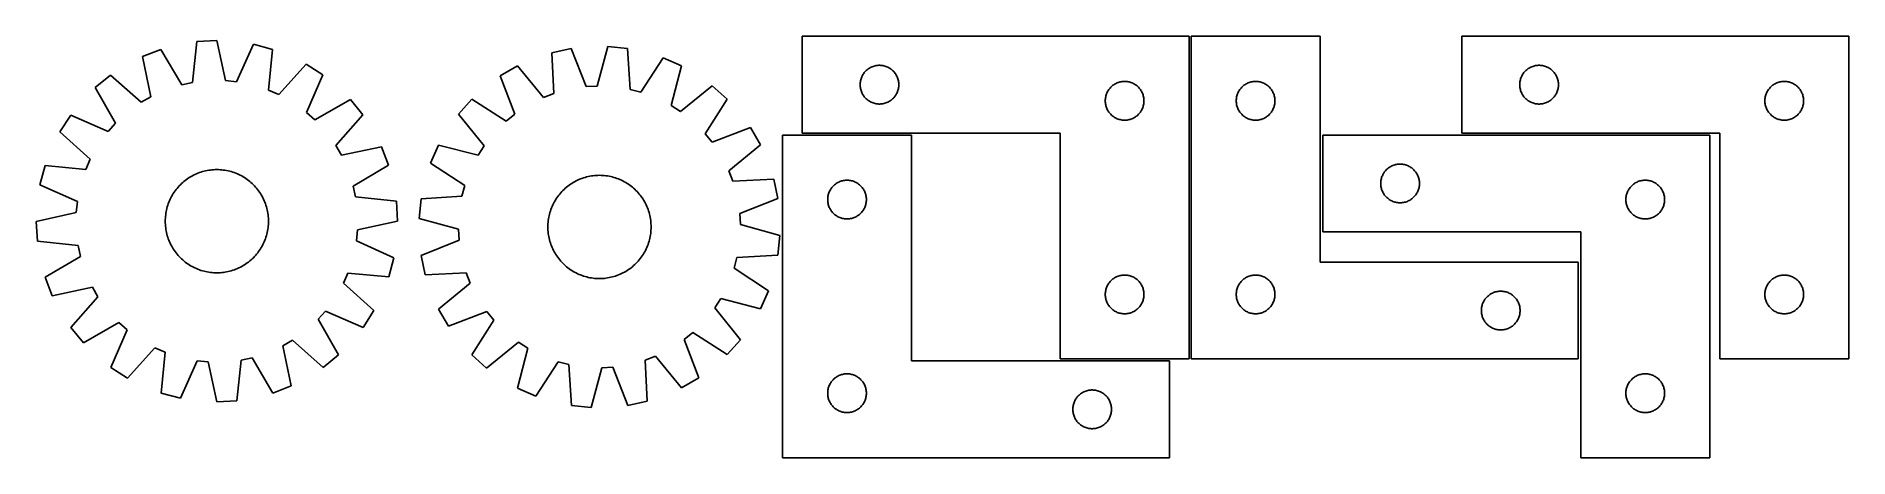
# Model space of a CAD drawing. Header units: millimetres. Extents: x 88 to 1493, y 7 to 333.
import ezdxf

# ---------------------------------------------------------------- set-up
doc = ezdxf.new("R2010")
doc.units = ezdxf.units.MM
doc.layers.add('CUT', color=7, linetype='CONTINUOUS', true_color=0x000000)

msp = doc.modelspace()

# ---------------------------------------------------------------- linework, layer by layer
at = {"layer": 'CUT'}
for p, q in [((212.330323, 328.892592), (208.939143, 297.30977)), ((227.69257, 329.748115), (212.330323, 328.892592)), ((234.569597, 298.737129), (227.69257, 329.748115)), ((256.084689, 326.857895), (243.099857, 297.868778)), ((270.959425, 322.92435), (256.084689, 326.857895)), ((502.332418, 323.57894), (487.293138, 320.330768)), ((513.975959, 294.025553), (502.332418, 323.57894)), ((530.827114, 325.165805), (522.537038, 294.502318)), ((546.134059, 323.607607), (530.827114, 325.165805)), ((548.075226, 291.902614), (546.134059, 323.607607)), ((981.345363, 333.042272), (681.345363, 333.042272)), ((681.345363, 333.042272), (681.345363, 258.042272)), ((981.345363, 83.042272), (981.345363, 333.042272)), ((1082.863251, 333.050323), (982.863251, 333.050323)), ((982.863251, 333.050323), (982.863251, 83.050323)), ((1082.863251, 158.050323), (1082.863251, 333.050323)), ((1492.601489, 333.041784), (1192.601489, 333.041784)), ((1192.601489, 333.041784), (1192.601489, 258.041784)), ((1492.601489, 83.041784), (1492.601489, 333.041784)), ((184.434685, 322.867708), (170.088692, 317.306862)), ((170.088692, 317.306862), (176.623117, 286.221881)), ((200.558048, 295.499626), (184.434685, 322.867708)), ((267.916945, 291.306032), (270.959425, 322.92435)), ((297.068808, 311.401939), (275.761369, 287.844185)), ((309.999991, 303.06437), (297.068808, 311.401939)), ((460.68344, 310.016225), (447.383976, 302.279636)), ((480.889606, 285.507336), (460.68344, 310.016225)), ((487.293138, 320.330768), (488.884347, 288.606285)), ((573.724493, 316.31146), (556.364624, 289.710525)), ((587.800753, 310.09942), (573.724493, 316.31146)), ((579.849531, 279.346326), (587.800753, 310.09942)), ((734.295712, 308.782454), (734.986647, 309.127806)), ((734.986647, 309.127806), (735.694445, 309.437131)), ((735.694445, 309.437131), (736.417227, 309.70961)), ((736.417227, 309.70961), (737.153078, 309.94452)), ((737.153078, 309.94452), (737.900047, 310.141238)), ((737.900047, 310.141238), (738.656152, 310.299241)), ((738.656152, 310.299241), (739.419388, 310.418112)), ((739.419388, 310.418112), (740.187731, 310.497535)), ((740.187731, 310.497535), (740.959144, 310.537299)), ((740.959144, 310.537299), (741.731582, 310.537299)), ((741.731582, 310.537299), (742.502995, 310.497535)), ((742.502995, 310.497535), (743.271338, 310.418112)), ((743.271338, 310.418112), (744.034574, 310.299241)), ((744.034574, 310.299241), (744.790679, 310.141238)), ((744.790679, 310.141238), (745.537648, 309.94452)), ((745.537648, 309.94452), (746.273499, 309.70961)), ((746.273499, 309.70961), (746.996281, 309.437131)), ((746.996281, 309.437131), (747.704079, 309.127806)), ((747.704079, 309.127806), (748.395014, 308.782454)), ((1245.551838, 308.781966), (1246.242774, 309.127318)), ((1246.242774, 309.127318), (1246.950571, 309.436643)), ((1246.950571, 309.436643), (1247.673354, 309.709122)), ((1247.673354, 309.709122), (1248.409205, 309.944032)), ((1248.409205, 309.944032), (1249.156173, 310.140749)), ((1249.156173, 310.140749), (1249.912278, 310.298753)), ((1249.912278, 310.298753), (1250.675514, 310.417624)), ((1250.675514, 310.417624), (1251.443857, 310.497047)), ((1251.443857, 310.497047), (1252.215271, 310.536811)), ((1252.215271, 310.536811), (1252.987708, 310.536811)), ((1252.987708, 310.536811), (1253.759121, 310.497047)), ((1253.759121, 310.497047), (1254.527465, 310.417624)), ((1254.527465, 310.417624), (1255.290701, 310.298753)), ((1255.290701, 310.298753), (1256.046806, 310.140749)), ((1256.046806, 310.140749), (1256.793774, 309.944032)), ((1256.793774, 309.944032), (1257.529625, 309.709122)), ((1257.529625, 309.709122), (1258.252408, 309.436643)), ((1258.252408, 309.436643), (1258.960205, 309.127318)), ((1258.960205, 309.127318), (1259.651141, 308.781966)), ((145.420155, 302.956631), (133.4947, 293.234796)), ((169.211587, 281.910431), (145.420155, 302.956631)), ((208.939143, 297.30977), (200.558048, 295.499626)), ((243.099857, 297.868778), (234.569597, 298.737129)), ((297.335822, 273.93374), (309.999991, 303.06437)), ((447.383976, 302.279636), (458.70071, 272.599571)), ((726.345363, 295.542272), (726.365252, 296.314453)), ((726.365252, 294.770091), (726.345363, 295.542272)), ((726.365252, 296.314453), (726.424865, 297.084587)), ((726.424865, 297.084587), (726.524045, 297.850631)), ((726.524045, 297.850631), (726.662528, 298.610553)), ((726.662528, 298.610553), (726.839947, 299.362339)), ((726.839947, 299.362339), (727.055832, 300.103994)), ((727.055832, 300.103994), (727.309611, 300.833553)), ((727.309611, 300.833553), (727.600609, 301.54908)), ((727.600609, 301.54908), (727.928057, 302.248679)), ((727.928057, 302.248679), (728.291084, 302.930493)), ((728.291084, 302.930493), (728.68873, 303.592715)), ((728.68873, 303.592715), (729.119938, 304.233588)), ((729.119938, 304.233588), (729.583566, 304.851414)), ((729.583566, 304.851414), (730.078384, 305.444554)), ((730.078384, 305.444554), (730.60308, 306.011434)), ((730.60308, 306.011434), (731.156263, 306.550552)), ((731.156263, 306.550552), (731.736465, 307.060479)), ((731.736465, 307.060479), (732.342149, 307.539861)), ((732.342149, 307.539861), (732.971707, 307.987427)), ((732.971707, 307.987427), (733.623471, 308.401991)), ((733.623471, 308.401991), (734.295712, 308.782454)), ((748.395014, 308.782454), (749.067255, 308.401991)), ((749.067255, 308.401991), (749.719019, 307.987427)), ((749.719019, 307.987427), (750.348577, 307.539861)), ((750.348577, 307.539861), (750.954261, 307.060479)), ((750.954261, 307.060479), (751.534463, 306.550552)), ((751.534463, 306.550552), (752.087646, 306.011434)), ((752.087646, 306.011434), (752.612342, 305.444554)), ((752.612342, 305.444554), (753.10716, 304.851414)), ((753.10716, 304.851414), (753.570788, 304.233588)), ((753.570788, 304.233588), (754.001996, 303.592715)), ((754.001996, 303.592715), (754.399642, 302.930493)), ((754.399642, 302.930493), (754.762669, 302.248679)), ((754.762669, 302.248679), (755.090117, 301.54908)), ((755.090117, 301.54908), (755.381115, 300.833553)), ((755.381115, 300.833553), (755.634894, 300.103994)), ((755.634894, 300.103994), (755.850779, 299.362339)), ((755.850779, 299.362339), (756.028198, 298.610553)), ((756.028198, 298.610553), (756.166681, 297.850631)), ((756.166681, 297.850631), (756.265861, 297.084587)), ((756.265861, 297.084587), (756.325474, 296.314453)), ((756.325474, 296.314453), (756.345363, 295.542272)), ((756.345363, 295.542272), (756.325474, 294.770091)), ((921.736465, 294.560479), (922.342149, 295.039861)), ((922.342149, 295.039861), (922.971707, 295.487427)), ((922.971707, 295.487427), (923.623471, 295.901991)), ((923.623471, 295.901991), (924.295712, 296.282454)), ((924.295712, 296.282454), (924.986647, 296.627806)), ((924.986647, 296.627806), (925.694445, 296.937131)), ((925.694445, 296.937131), (926.417227, 297.20961)), ((926.417227, 297.20961), (927.153078, 297.44452)), ((927.153078, 297.44452), (927.900047, 297.641238)), ((927.900047, 297.641238), (928.656152, 297.799241)), ((928.656152, 297.799241), (929.419388, 297.918112)), ((929.419388, 297.918112), (930.187731, 297.997535)), ((930.187731, 297.997535), (930.959144, 298.037299)), ((930.959144, 298.037299), (931.731582, 298.037299)), ((931.731582, 298.037299), (932.502995, 297.997535)), ((932.502995, 297.997535), (933.271338, 297.918112)), ((933.271338, 297.918112), (934.034574, 297.799241)), ((934.034574, 297.799241), (934.790679, 297.641238)), ((934.790679, 297.641238), (935.537648, 297.44452)), ((935.537648, 297.44452), (936.273499, 297.20961)), ((936.273499, 297.20961), (936.996281, 296.937131)), ((936.996281, 296.937131), (937.704079, 296.627806)), ((937.704079, 296.627806), (938.395014, 296.282454)), ((938.395014, 296.282454), (939.067255, 295.901991)), ((939.067255, 295.901991), (939.719019, 295.487427)), ((939.719019, 295.487427), (940.348577, 295.039861)), ((940.348577, 295.039861), (940.954261, 294.560479)), ((1023.254354, 294.568529), (1023.860037, 295.047911)), ((1023.860037, 295.047911), (1024.489596, 295.495478)), ((1024.489596, 295.495478), (1025.141359, 295.910042)), ((1025.141359, 295.910042), (1025.8136, 296.290505)), ((1025.8136, 296.290505), (1026.504536, 296.635857)), ((1026.504536, 296.635857), (1027.212333, 296.945182)), ((1027.212333, 296.945182), (1027.935116, 297.217661)), ((1027.935116, 297.217661), (1028.670967, 297.452571)), ((1028.670967, 297.452571), (1029.417935, 297.649288)), ((1029.417935, 297.649288), (1030.17404, 297.807292)), ((1030.17404, 297.807292), (1030.937276, 297.926163)), ((1030.937276, 297.926163), (1031.705619, 298.005586)), ((1031.705619, 298.005586), (1032.477033, 298.04535)), ((1032.477033, 298.04535), (1033.24947, 298.04535)), ((1033.24947, 298.04535), (1034.020883, 298.005586)), ((1034.020883, 298.005586), (1034.789227, 297.926163)), ((1034.789227, 297.926163), (1035.552463, 297.807292)), ((1035.552463, 297.807292), (1036.308568, 297.649288)), ((1036.308568, 297.649288), (1037.055536, 297.452571)), ((1037.055536, 297.452571), (1037.791387, 297.217661)), ((1037.791387, 297.217661), (1038.51417, 296.945182)), ((1038.51417, 296.945182), (1039.221967, 296.635857)), ((1039.221967, 296.635857), (1039.912903, 296.290505)), ((1039.912903, 296.290505), (1040.585143, 295.910042)), ((1040.585143, 295.910042), (1041.236907, 295.495478)), ((1041.236907, 295.495478), (1041.866466, 295.047911)), ((1041.866466, 295.047911), (1042.472149, 294.568529)), ((1237.601489, 295.541784), (1237.621378, 296.313965)), ((1237.621378, 294.769602), (1237.601489, 295.541784)), ((1237.621378, 296.313965), (1237.680991, 297.084099)), ((1237.680991, 297.084099), (1237.780171, 297.850142)), ((1237.780171, 297.850142), (1237.918654, 298.610065)), ((1237.918654, 298.610065), (1238.096074, 299.36185)), ((1238.096074, 299.36185), (1238.311959, 300.103506)), ((1238.311959, 300.103506), (1238.565737, 300.833065)), ((1238.565737, 300.833065), (1238.856736, 301.548592)), ((1238.856736, 301.548592), (1239.184183, 302.248191)), ((1239.184183, 302.248191), (1239.547211, 302.930005)), ((1239.547211, 302.930005), (1239.944856, 303.592227)), ((1239.944856, 303.592227), (1240.376064, 304.2331)), ((1240.376064, 304.2331), (1240.839692, 304.850926)), ((1240.839692, 304.850926), (1241.33451, 305.444065)), ((1241.33451, 305.444065), (1241.859207, 306.010946)), ((1241.859207, 306.010946), (1242.412389, 306.550064)), ((1242.412389, 306.550064), (1242.992592, 307.05999)), ((1242.992592, 307.05999), (1243.598275, 307.539372)), ((1243.598275, 307.539372), (1244.227834, 307.986939)), ((1244.227834, 307.986939), (1244.879597, 308.401503)), ((1244.879597, 308.401503), (1245.551838, 308.781966)), ((1259.651141, 308.781966), (1260.323381, 308.401503)), ((1260.323381, 308.401503), (1260.975145, 307.986939)), ((1260.975145, 307.986939), (1261.604704, 307.539372)), ((1261.604704, 307.539372), (1262.210387, 307.05999)), ((1262.210387, 307.05999), (1262.790589, 306.550064)), ((1262.790589, 306.550064), (1263.343772, 306.010946)), ((1263.343772, 306.010946), (1263.868468, 305.444065)), ((1263.868468, 305.444065), (1264.363286, 304.850926)), ((1264.363286, 304.850926), (1264.826914, 304.2331)), ((1264.826914, 304.2331), (1265.258123, 303.592227)), ((1265.258123, 303.592227), (1265.655768, 302.930005)), ((1265.655768, 302.930005), (1266.018796, 302.248191)), ((1266.018796, 302.248191), (1266.346243, 301.548592)), ((1266.346243, 301.548592), (1266.637242, 300.833065)), ((1266.637242, 300.833065), (1266.89102, 300.103506)), ((1266.89102, 300.103506), (1267.106905, 299.36185)), ((1267.106905, 299.36185), (1267.284325, 298.610065)), ((1267.284325, 298.610065), (1267.422808, 297.850142)), ((1267.422808, 297.850142), (1267.521988, 297.084099)), ((1267.521988, 297.084099), (1267.581601, 296.313965)), ((1267.581601, 296.313965), (1267.601489, 295.541784)), ((1267.601489, 295.541784), (1267.581601, 294.769602)), ((1432.992592, 294.55999), (1433.598275, 295.039372)), ((1433.598275, 295.039372), (1434.227834, 295.486939)), ((1434.227834, 295.486939), (1434.879597, 295.901503)), ((1434.879597, 295.901503), (1435.551838, 296.281966)), ((1435.551838, 296.281966), (1436.242774, 296.627318)), ((1436.242774, 296.627318), (1436.950571, 296.936643)), ((1436.950571, 296.936643), (1437.673354, 297.209122)), ((1437.673354, 297.209122), (1438.409205, 297.444032)), ((1438.409205, 297.444032), (1439.156173, 297.640749)), ((1439.156173, 297.640749), (1439.912278, 297.798753)), ((1439.912278, 297.798753), (1440.675514, 297.917624)), ((1440.675514, 297.917624), (1441.443857, 297.997047)), ((1441.443857, 297.997047), (1442.215271, 298.036811)), ((1442.215271, 298.036811), (1442.987708, 298.036811)), ((1442.987708, 298.036811), (1443.759121, 297.997047)), ((1443.759121, 297.997047), (1444.527465, 297.917624)), ((1444.527465, 297.917624), (1445.290701, 297.798753)), ((1445.290701, 297.798753), (1446.046806, 297.640749)), ((1446.046806, 297.640749), (1446.793774, 297.444032)), ((1446.793774, 297.444032), (1447.529625, 297.209122)), ((1447.529625, 297.209122), (1448.252408, 296.936643)), ((1448.252408, 296.936643), (1448.960205, 296.627318)), ((1448.960205, 296.627318), (1449.651141, 296.281966)), ((1449.651141, 296.281966), (1450.323381, 295.901503)), ((1450.323381, 295.901503), (1450.975145, 295.486939)), ((1450.975145, 295.486939), (1451.604704, 295.039372)), ((1451.604704, 295.039372), (1452.210387, 294.55999)), ((133.4947, 293.234796), (149.315095, 265.690471)), ((176.623117, 286.221881), (169.211587, 281.910431)), ((275.761369, 287.844185), (267.916945, 291.306032)), ((331.270869, 284.037663), (303.726543, 268.217268)), ((340.992703, 272.112208), (331.270869, 284.037663)), ((425.264019, 284.247074), (415.006214, 272.779381)), ((452.054887, 267.181784), (425.264019, 284.247074)), ((488.884347, 288.606285), (480.889606, 285.507336)), ((522.537038, 294.502318), (513.975959, 294.025553)), ((556.364624, 289.710525), (548.075226, 291.902614)), ((611.786182, 294.634458), (587.055825, 274.699961)), ((606.188585, 257.585785), (623.253875, 284.376654)), ((623.253875, 284.376654), (611.786182, 294.634458)), ((726.424865, 293.999957), (726.365252, 294.770091)), ((726.524045, 293.233913), (726.424865, 293.999957)), ((726.662528, 292.473991), (726.524045, 293.233913)), ((726.839947, 291.722205), (726.662528, 292.473991)), ((727.055832, 290.980549), (726.839947, 291.722205)), ((727.309611, 290.250991), (727.055832, 290.980549)), ((727.600609, 289.535463), (727.309611, 290.250991)), ((727.928057, 288.835865), (727.600609, 289.535463)), ((728.291084, 288.154051), (727.928057, 288.835865)), ((728.68873, 287.491829), (728.291084, 288.154051)), ((729.119938, 286.850955), (728.68873, 287.491829)), ((729.583566, 286.23313), (729.119938, 286.850955)), ((730.078384, 285.63999), (729.583566, 286.23313)), ((730.60308, 285.07311), (730.078384, 285.63999)), ((731.156263, 284.533991), (730.60308, 285.07311)), ((731.736465, 284.024065), (731.156263, 284.533991)), ((732.342149, 283.544683), (731.736465, 284.024065)), ((732.971707, 283.097117), (732.342149, 283.544683)), ((733.623471, 282.682552), (732.971707, 283.097117)), ((734.295712, 282.30209), (733.623471, 282.682552)), ((734.986647, 281.956738), (734.295712, 282.30209)), ((735.694445, 281.647412), (734.986647, 281.956738)), ((736.417227, 281.374933), (735.694445, 281.647412)), ((737.153078, 281.140024), (736.417227, 281.374933)), ((737.900047, 280.943306), (737.153078, 281.140024)), ((745.537648, 281.140024), (744.790679, 280.943306)), ((746.273499, 281.374933), (745.537648, 281.140024)), ((746.996281, 281.647412), (746.273499, 281.374933)), ((747.704079, 281.956738), (746.996281, 281.647412)), ((748.395014, 282.30209), (747.704079, 281.956738)), ((749.067255, 282.682552), (748.395014, 282.30209)), ((749.719019, 283.097117), (749.067255, 282.682552)), ((750.348577, 283.544683), (749.719019, 283.097117)), ((750.954261, 284.024065), (750.348577, 283.544683)), ((751.534463, 284.533991), (750.954261, 284.024065)), ((752.087646, 285.07311), (751.534463, 284.533991)), ((752.612342, 285.63999), (752.087646, 285.07311)), ((753.10716, 286.23313), (752.612342, 285.63999)), ((753.570788, 286.850955), (753.10716, 286.23313)), ((754.001996, 287.491829), (753.570788, 286.850955)), ((754.399642, 288.154051), (754.001996, 287.491829)), ((754.762669, 288.835865), (754.399642, 288.154051)), ((755.090117, 289.535463), (754.762669, 288.835865)), ((755.381115, 290.250991), (755.090117, 289.535463)), ((755.634894, 290.980549), (755.381115, 290.250991)), ((755.850779, 291.722205), (755.634894, 290.980549)), ((756.028198, 292.473991), (755.850779, 291.722205)), ((756.166681, 293.233913), (756.028198, 292.473991)), ((756.265861, 293.999957), (756.166681, 293.233913)), ((756.325474, 294.770091), (756.265861, 293.999957)), ((916.345363, 283.042272), (916.365252, 283.814453)), ((916.365252, 282.270091), (916.345363, 283.042272)), ((916.365252, 283.814453), (916.424865, 284.584587)), ((916.424865, 281.499957), (916.365252, 282.270091)), ((916.424865, 284.584587), (916.524045, 285.350631)), ((916.524045, 280.733913), (916.424865, 281.499957)), ((916.524045, 285.350631), (916.662528, 286.110553)), ((916.662528, 286.110553), (916.839947, 286.862339)), ((916.839947, 286.862339), (917.055832, 287.603994)), ((917.055832, 287.603994), (917.309611, 288.333553)), ((917.309611, 288.333553), (917.600609, 289.04908)), ((917.600609, 289.04908), (917.928057, 289.748679)), ((917.928057, 289.748679), (918.291084, 290.430493)), ((918.291084, 290.430493), (918.68873, 291.092715)), ((918.68873, 291.092715), (919.119938, 291.733588)), ((919.119938, 291.733588), (919.583566, 292.351414)), ((919.583566, 292.351414), (920.078384, 292.944554)), ((920.078384, 292.944554), (920.60308, 293.511434)), ((920.60308, 293.511434), (921.156263, 294.050552)), ((921.156263, 294.050552), (921.736465, 294.560479)), ((940.954261, 294.560479), (941.534463, 294.050552)), ((941.534463, 294.050552), (942.087646, 293.511434)), ((942.087646, 293.511434), (942.612342, 292.944554)), ((942.612342, 292.944554), (943.10716, 292.351414)), ((943.10716, 292.351414), (943.570788, 291.733588)), ((943.570788, 291.733588), (944.001996, 291.092715)), ((944.001996, 291.092715), (944.399642, 290.430493)), ((944.399642, 290.430493), (944.762669, 289.748679)), ((944.762669, 289.748679), (945.090117, 289.04908)), ((945.090117, 289.04908), (945.381115, 288.333553)), ((945.381115, 288.333553), (945.634894, 287.603994)), ((945.634894, 287.603994), (945.850779, 286.862339)), ((945.850779, 286.862339), (946.028198, 286.110553)), ((946.028198, 286.110553), (946.166681, 285.350631)), ((946.166681, 285.350631), (946.265861, 284.584587)), ((946.265861, 281.499957), (946.166681, 280.733913)), ((946.265861, 284.584587), (946.325474, 283.814453)), ((946.325474, 282.270091), (946.265861, 281.499957)), ((946.325474, 283.814453), (946.345363, 283.042272)), ((946.345363, 283.042272), (946.325474, 282.270091)), ((1017.863251, 283.050323), (1017.88314, 283.822504)), ((1017.88314, 282.278141), (1017.863251, 283.050323)), ((1017.88314, 283.822504), (1017.942753, 284.592638)), ((1017.942753, 281.508008), (1017.88314, 282.278141)), ((1017.942753, 284.592638), (1018.041933, 285.358681)), ((1018.041933, 280.741964), (1017.942753, 281.508008)), ((1018.041933, 285.358681), (1018.180416, 286.118604)), ((1018.180416, 286.118604), (1018.357836, 286.870389)), ((1018.357836, 286.870389), (1018.573721, 287.612045)), ((1018.573721, 287.612045), (1018.827499, 288.341604)), ((1018.827499, 288.341604), (1019.118498, 289.057131)), ((1019.118498, 289.057131), (1019.445945, 289.75673)), ((1019.445945, 289.75673), (1019.808973, 290.438544)), ((1019.808973, 290.438544), (1020.206618, 291.100766)), ((1020.206618, 291.100766), (1020.637826, 291.741639)), ((1020.637826, 291.741639), (1021.101454, 292.359465)), ((1021.101454, 292.359465), (1021.596272, 292.952604)), ((1021.596272, 292.952604), (1022.120969, 293.519485)), ((1022.120969, 293.519485), (1022.674151, 294.058603)), ((1022.674151, 294.058603), (1023.254354, 294.568529)), ((1042.472149, 294.568529), (1043.052352, 294.058603)), ((1043.052352, 294.058603), (1043.605534, 293.519485)), ((1043.605534, 293.519485), (1044.13023, 292.952604)), ((1044.13023, 292.952604), (1044.625049, 292.359465)), ((1044.625049, 292.359465), (1045.088676, 291.741639)), ((1045.088676, 291.741639), (1045.519885, 291.100766)), ((1045.519885, 291.100766), (1045.91753, 290.438544)), ((1045.91753, 290.438544), (1046.280558, 289.75673)), ((1046.280558, 289.75673), (1046.608005, 289.057131)), ((1046.608005, 289.057131), (1046.899004, 288.341604)), ((1046.899004, 288.341604), (1047.152782, 287.612045)), ((1047.152782, 287.612045), (1047.368667, 286.870389)), ((1047.368667, 286.870389), (1047.546087, 286.118604)), ((1047.546087, 286.118604), (1047.68457, 285.358681)), ((1047.68457, 285.358681), (1047.78375, 284.592638)), ((1047.78375, 281.508008), (1047.68457, 280.741964)), ((1047.78375, 284.592638), (1047.843363, 283.822504)), ((1047.843363, 282.278141), (1047.78375, 281.508008)), ((1047.843363, 283.822504), (1047.863251, 283.050323)), ((1047.863251, 283.050323), (1047.843363, 282.278141)), ((1237.680991, 293.999469), (1237.621378, 294.769602)), ((1237.780171, 293.233425), (1237.680991, 293.999469)), ((1237.918654, 292.473503), (1237.780171, 293.233425)), ((1238.096074, 291.721717), (1237.918654, 292.473503)), ((1238.311959, 290.980061), (1238.096074, 291.721717)), ((1238.565737, 290.250502), (1238.311959, 290.980061)), ((1238.856736, 289.534975), (1238.565737, 290.250502)), ((1239.184183, 288.835377), (1238.856736, 289.534975)), ((1239.547211, 288.153563), (1239.184183, 288.835377)), ((1239.944856, 287.491341), (1239.547211, 288.153563)), ((1240.376064, 286.850467), (1239.944856, 287.491341)), ((1240.839692, 286.232641), (1240.376064, 286.850467)), ((1241.33451, 285.639502), (1240.839692, 286.232641)), ((1241.859207, 285.072621), (1241.33451, 285.639502)), ((1242.412389, 284.533503), (1241.859207, 285.072621)), ((1242.992592, 284.023577), (1242.412389, 284.533503)), ((1243.598275, 283.544195), (1242.992592, 284.023577)), ((1244.227834, 283.096628), (1243.598275, 283.544195)), ((1244.879597, 282.682064), (1244.227834, 283.096628)), ((1245.551838, 282.301602), (1244.879597, 282.682064)), ((1246.242774, 281.95625), (1245.551838, 282.301602)), ((1246.950571, 281.646924), (1246.242774, 281.95625)), ((1247.673354, 281.374445), (1246.950571, 281.646924)), ((1248.409205, 281.139536), (1247.673354, 281.374445)), ((1249.156173, 280.942818), (1248.409205, 281.139536)), ((1256.793774, 281.139536), (1256.046806, 280.942818)), ((1257.529625, 281.374445), (1256.793774, 281.139536)), ((1258.252408, 281.646924), (1257.529625, 281.374445)), ((1258.960205, 281.95625), (1258.252408, 281.646924)), ((1259.651141, 282.301602), (1258.960205, 281.95625)), ((1260.323381, 282.682064), (1259.651141, 282.301602)), ((1260.975145, 283.096628), (1260.323381, 282.682064)), ((1261.604704, 283.544195), (1260.975145, 283.096628)), ((1262.210387, 284.023577), (1261.604704, 283.544195)), ((1262.790589, 284.533503), (1262.210387, 284.023577)), ((1263.343772, 285.072621), (1262.790589, 284.533503)), ((1263.868468, 285.639502), (1263.343772, 285.072621)), ((1264.363286, 286.232641), (1263.868468, 285.639502)), ((1264.826914, 286.850467), (1264.363286, 286.232641)), ((1265.258123, 287.491341), (1264.826914, 286.850467)), ((1265.655768, 288.153563), (1265.258123, 287.491341)), ((1266.018796, 288.835377), (1265.655768, 288.153563)), ((1266.346243, 289.534975), (1266.018796, 288.835377)), ((1266.637242, 290.250502), (1266.346243, 289.534975)), ((1266.89102, 290.980061), (1266.637242, 290.250502)), ((1267.106905, 291.721717), (1266.89102, 290.980061)), ((1267.284325, 292.473503), (1267.106905, 291.721717)), ((1267.422808, 293.233425), (1267.284325, 292.473503)), ((1267.521988, 293.999469), (1267.422808, 293.233425)), ((1267.581601, 294.769602), (1267.521988, 293.999469)), ((1427.601489, 283.041784), (1427.621378, 283.813965)), ((1427.621378, 282.269602), (1427.601489, 283.041784)), ((1427.621378, 283.813965), (1427.680991, 284.584099)), ((1427.680991, 281.499469), (1427.621378, 282.269602)), ((1427.680991, 284.584099), (1427.780171, 285.350142)), ((1427.780171, 280.733425), (1427.680991, 281.499469)), ((1427.780171, 285.350142), (1427.918654, 286.110065)), ((1427.918654, 286.110065), (1428.096074, 286.86185)), ((1428.096074, 286.86185), (1428.311959, 287.603506)), ((1428.311959, 287.603506), (1428.565737, 288.333065)), ((1428.565737, 288.333065), (1428.856736, 289.048592)), ((1428.856736, 289.048592), (1429.184183, 289.748191)), ((1429.184183, 289.748191), (1429.547211, 290.430005)), ((1429.547211, 290.430005), (1429.944856, 291.092227)), ((1429.944856, 291.092227), (1430.376064, 291.7331)), ((1430.376064, 291.7331), (1430.839692, 292.350926)), ((1430.839692, 292.350926), (1431.33451, 292.944065)), ((1431.33451, 292.944065), (1431.859207, 293.510946)), ((1431.859207, 293.510946), (1432.412389, 294.050064)), ((1432.412389, 294.050064), (1432.992592, 294.55999)), ((1452.210387, 294.55999), (1452.790589, 294.050064)), ((1452.790589, 294.050064), (1453.343772, 293.510946)), ((1453.343772, 293.510946), (1453.868468, 292.944065)), ((1453.868468, 292.944065), (1454.363286, 292.350926)), ((1454.363286, 292.350926), (1454.826914, 291.7331)), ((1454.826914, 291.7331), (1455.258123, 291.092227)), ((1455.258123, 291.092227), (1455.655768, 290.430005)), ((1455.655768, 290.430005), (1456.018796, 289.748191)), ((1456.018796, 289.748191), (1456.346243, 289.048592)), ((1456.346243, 289.048592), (1456.637242, 288.333065)), ((1456.637242, 288.333065), (1456.89102, 287.603506)), ((1456.89102, 287.603506), (1457.106905, 286.86185)), ((1457.106905, 286.86185), (1457.284325, 286.110065)), ((1457.284325, 286.110065), (1457.422808, 285.350142)), ((1457.422808, 285.350142), (1457.521988, 284.584099)), ((1457.521988, 281.499469), (1457.422808, 280.733425)), ((1457.521988, 284.584099), (1457.581601, 283.813965)), ((1457.581601, 282.269602), (1457.521988, 281.499469)), ((1457.581601, 283.813965), (1457.601489, 283.041784)), ((1457.601489, 283.041784), (1457.581601, 282.269602)), ((114.467994, 271.963918), (106.130424, 259.032735)), ((143.598623, 259.299749), (114.467994, 271.963918)), ((303.726543, 268.217268), (297.335822, 273.93374)), ((319.946504, 248.320776), (340.992703, 272.112208)), ((415.006214, 272.779381), (434.940712, 248.049024)), ((458.70071, 272.599571), (452.054887, 267.181784)), ((587.055825, 274.699961), (579.849531, 279.346326)), ((738.656152, 280.785303), (737.900047, 280.943306)), ((739.419388, 280.666432), (738.656152, 280.785303)), ((740.187731, 280.587009), (739.419388, 280.666432)), ((740.959144, 280.547245), (740.187731, 280.587009)), ((741.731582, 280.547245), (740.959144, 280.547245)), ((742.502995, 280.587009), (741.731582, 280.547245)), ((743.271338, 280.666432), (742.502995, 280.587009)), ((744.034574, 280.785303), (743.271338, 280.666432)), ((744.790679, 280.943306), (744.034574, 280.785303)), ((916.662528, 279.973991), (916.524045, 280.733913)), ((916.839947, 279.222205), (916.662528, 279.973991)), ((917.055832, 278.480549), (916.839947, 279.222205)), ((917.309611, 277.750991), (917.055832, 278.480549)), ((917.600609, 277.035463), (917.309611, 277.750991)), ((917.928057, 276.335865), (917.600609, 277.035463)), ((918.291084, 275.654051), (917.928057, 276.335865)), ((918.68873, 274.991829), (918.291084, 275.654051)), ((919.119938, 274.350955), (918.68873, 274.991829)), ((919.583566, 273.73313), (919.119938, 274.350955)), ((920.078384, 273.13999), (919.583566, 273.73313)), ((920.60308, 272.57311), (920.078384, 273.13999)), ((921.156263, 272.033991), (920.60308, 272.57311)), ((921.736465, 271.524065), (921.156263, 272.033991)), ((922.342149, 271.044683), (921.736465, 271.524065)), ((922.971707, 270.597117), (922.342149, 271.044683)), ((923.623471, 270.182552), (922.971707, 270.597117)), ((924.295712, 269.80209), (923.623471, 270.182552)), ((924.986647, 269.456738), (924.295712, 269.80209)), ((925.694445, 269.147412), (924.986647, 269.456738)), ((926.417227, 268.874933), (925.694445, 269.147412)), ((927.153078, 268.640024), (926.417227, 268.874933)), ((927.900047, 268.443306), (927.153078, 268.640024)), ((928.656152, 268.285303), (927.900047, 268.443306)), ((929.419388, 268.166432), (928.656152, 268.285303)), ((930.187731, 268.087009), (929.419388, 268.166432)), ((930.959144, 268.047245), (930.187731, 268.087009)), ((931.731582, 268.047245), (930.959144, 268.047245)), ((932.502995, 268.087009), (931.731582, 268.047245)), ((933.271338, 268.166432), (932.502995, 268.087009)), ((934.034574, 268.285303), (933.271338, 268.166432)), ((934.790679, 268.443306), (934.034574, 268.285303)), ((935.537648, 268.640024), (934.790679, 268.443306)), ((936.273499, 268.874933), (935.537648, 268.640024)), ((936.996281, 269.147412), (936.273499, 268.874933)), ((937.704079, 269.456738), (936.996281, 269.147412)), ((938.395014, 269.80209), (937.704079, 269.456738)), ((939.067255, 270.182552), (938.395014, 269.80209)), ((939.719019, 270.597117), (939.067255, 270.182552)), ((940.348577, 271.044683), (939.719019, 270.597117)), ((940.954261, 271.524065), (940.348577, 271.044683)), ((941.534463, 272.033991), (940.954261, 271.524065)), ((942.087646, 272.57311), (941.534463, 272.033991)), ((942.612342, 273.13999), (942.087646, 272.57311)), ((943.10716, 273.73313), (942.612342, 273.13999)), ((943.570788, 274.350955), (943.10716, 273.73313)), ((944.001996, 274.991829), (943.570788, 274.350955)), ((944.399642, 275.654051), (944.001996, 274.991829)), ((944.762669, 276.335865), (944.399642, 275.654051)), ((945.090117, 277.035463), (944.762669, 276.335865)), ((945.381115, 277.750991), (945.090117, 277.035463)), ((945.634894, 278.480549), (945.381115, 277.750991)), ((945.850779, 279.222205), (945.634894, 278.480549)), ((946.028198, 279.973991), (945.850779, 279.222205)), ((946.166681, 280.733913), (946.028198, 279.973991)), ((1018.180416, 279.982042), (1018.041933, 280.741964)), ((1018.357836, 279.230256), (1018.180416, 279.982042)), ((1018.573721, 278.4886), (1018.357836, 279.230256)), ((1018.827499, 277.759041), (1018.573721, 278.4886)), ((1019.118498, 277.043514), (1018.827499, 277.759041)), ((1019.445945, 276.343916), (1019.118498, 277.043514)), ((1019.808973, 275.662102), (1019.445945, 276.343916)), ((1020.206618, 274.99988), (1019.808973, 275.662102)), ((1020.637826, 274.359006), (1020.206618, 274.99988)), ((1021.101454, 273.74118), (1020.637826, 274.359006)), ((1021.596272, 273.148041), (1021.101454, 273.74118)), ((1022.120969, 272.58116), (1021.596272, 273.148041)), ((1022.674151, 272.042042), (1022.120969, 272.58116)), ((1023.254354, 271.532116), (1022.674151, 272.042042)), ((1023.860037, 271.052734), (1023.254354, 271.532116)), ((1024.489596, 270.605167), (1023.860037, 271.052734)), ((1025.141359, 270.190603), (1024.489596, 270.605167)), ((1025.8136, 269.810141), (1025.141359, 270.190603)), ((1026.504536, 269.464789), (1025.8136, 269.810141)), ((1027.212333, 269.155463), (1026.504536, 269.464789)), ((1027.935116, 268.882984), (1027.212333, 269.155463)), ((1028.670967, 268.648075), (1027.935116, 268.882984)), ((1029.417935, 268.451357), (1028.670967, 268.648075)), ((1030.17404, 268.293353), (1029.417935, 268.451357)), ((1030.937276, 268.174483), (1030.17404, 268.293353)), ((1031.705619, 268.09506), (1030.937276, 268.174483)), ((1032.477033, 268.055296), (1031.705619, 268.09506)), ((1033.24947, 268.055296), (1032.477033, 268.055296)), ((1034.020883, 268.09506), (1033.24947, 268.055296)), ((1034.789227, 268.174483), (1034.020883, 268.09506)), ((1035.552463, 268.293353), (1034.789227, 268.174483)), ((1036.308568, 268.451357), (1035.552463, 268.293353)), ((1037.055536, 268.648075), (1036.308568, 268.451357)), ((1037.791387, 268.882984), (1037.055536, 268.648075)), ((1038.51417, 269.155463), (1037.791387, 268.882984)), ((1039.221967, 269.464789), (1038.51417, 269.155463)), ((1039.912903, 269.810141), (1039.221967, 269.464789)), ((1040.585143, 270.190603), (1039.912903, 269.810141)), ((1041.236907, 270.605167), (1040.585143, 270.190603)), ((1041.866466, 271.052734), (1041.236907, 270.605167)), ((1042.472149, 271.532116), (1041.866466, 271.052734)), ((1043.052352, 272.042042), (1042.472149, 271.532116)), ((1043.605534, 272.58116), (1043.052352, 272.042042)), ((1044.13023, 273.148041), (1043.605534, 272.58116)), ((1044.625049, 273.74118), (1044.13023, 273.148041)), ((1045.088676, 274.359006), (1044.625049, 273.74118)), ((1045.519885, 274.99988), (1045.088676, 274.359006)), ((1045.91753, 275.662102), (1045.519885, 274.99988)), ((1046.280558, 276.343916), (1045.91753, 275.662102)), ((1046.608005, 277.043514), (1046.280558, 276.343916)), ((1046.899004, 277.759041), (1046.608005, 277.043514)), ((1047.152782, 278.4886), (1046.899004, 277.759041)), ((1047.368667, 279.230256), (1047.152782, 278.4886)), ((1047.546087, 279.982042), (1047.368667, 279.230256)), ((1047.68457, 280.741964), (1047.546087, 279.982042)), ((1249.912278, 280.784814), (1249.156173, 280.942818)), ((1250.675514, 280.665944), (1249.912278, 280.784814)), ((1251.443857, 280.586521), (1250.675514, 280.665944)), ((1252.215271, 280.546757), (1251.443857, 280.586521)), ((1252.987708, 280.546757), (1252.215271, 280.546757)), ((1253.759121, 280.586521), (1252.987708, 280.546757)), ((1254.527465, 280.665944), (1253.759121, 280.586521)), ((1255.290701, 280.784814), (1254.527465, 280.665944)), ((1256.046806, 280.942818), (1255.290701, 280.784814)), ((1427.918654, 279.973503), (1427.780171, 280.733425)), ((1428.096074, 279.221717), (1427.918654, 279.973503)), ((1428.311959, 278.480061), (1428.096074, 279.221717)), ((1428.565737, 277.750502), (1428.311959, 278.480061)), ((1428.856736, 277.034975), (1428.565737, 277.750502)), ((1429.184183, 276.335377), (1428.856736, 277.034975)), ((1429.547211, 275.653563), (1429.184183, 276.335377)), ((1429.944856, 274.991341), (1429.547211, 275.653563)), ((1430.376064, 274.350467), (1429.944856, 274.991341)), ((1430.839692, 273.732641), (1430.376064, 274.350467)), ((1431.33451, 273.139502), (1430.839692, 273.732641)), ((1431.859207, 272.572621), (1431.33451, 273.139502)), ((1432.412389, 272.033503), (1431.859207, 272.572621)), ((1432.992592, 271.523577), (1432.412389, 272.033503)), ((1433.598275, 271.044195), (1432.992592, 271.523577)), ((1434.227834, 270.596628), (1433.598275, 271.044195)), ((1434.879597, 270.182064), (1434.227834, 270.596628)), ((1435.551838, 269.801602), (1434.879597, 270.182064)), ((1436.242774, 269.45625), (1435.551838, 269.801602)), ((1436.950571, 269.146924), (1436.242774, 269.45625)), ((1437.673354, 268.874445), (1436.950571, 269.146924)), ((1438.409205, 268.639536), (1437.673354, 268.874445)), ((1439.156173, 268.442818), (1438.409205, 268.639536)), ((1439.912278, 268.284814), (1439.156173, 268.442818)), ((1440.675514, 268.165944), (1439.912278, 268.284814)), ((1441.443857, 268.086521), (1440.675514, 268.165944)), ((1442.215271, 268.046757), (1441.443857, 268.086521)), ((1442.987708, 268.046757), (1442.215271, 268.046757)), ((1443.759121, 268.086521), (1442.987708, 268.046757)), ((1444.527465, 268.165944), (1443.759121, 268.086521)), ((1445.290701, 268.284814), (1444.527465, 268.165944)), ((1446.046806, 268.442818), (1445.290701, 268.284814)), ((1446.793774, 268.639536), (1446.046806, 268.442818)), ((1447.529625, 268.874445), (1446.793774, 268.639536)), ((1448.252408, 269.146924), (1447.529625, 268.874445)), ((1448.960205, 269.45625), (1448.252408, 269.146924)), ((1449.651141, 269.801602), (1448.960205, 269.45625)), ((1450.323381, 270.182064), (1449.651141, 269.801602)), ((1450.975145, 270.596628), (1450.323381, 270.182064)), ((1451.604704, 271.044195), (1450.975145, 270.596628)), ((1452.210387, 271.523577), (1451.604704, 271.044195)), ((1452.790589, 272.033503), (1452.210387, 271.523577)), ((1453.343772, 272.572621), (1452.790589, 272.033503)), ((1453.868468, 273.139502), (1453.343772, 272.572621)), ((1454.363286, 273.732641), (1453.868468, 273.139502)), ((1454.826914, 274.350467), (1454.363286, 273.732641)), ((1455.258123, 274.991341), (1454.826914, 274.350467)), ((1455.655768, 275.653563), (1455.258123, 274.991341)), ((1456.018796, 276.335377), (1455.655768, 275.653563)), ((1456.346243, 277.034975), (1456.018796, 276.335377)), ((1456.637242, 277.750502), (1456.346243, 277.034975)), ((1456.89102, 278.480061), (1456.637242, 277.750502)), ((1457.106905, 279.221717), (1456.89102, 278.480061)), ((1457.284325, 279.973503), (1457.106905, 279.221717)), ((1457.422808, 280.733425), (1457.284325, 279.973503)), ((106.130424, 259.032735), (129.688178, 237.725296)), ((149.315095, 265.690471), (143.598623, 259.299749)), ((611.606371, 250.939963), (606.188585, 257.585785)), ((641.286437, 262.256696), (611.606371, 250.939963)), ((649.023026, 248.957232), (641.286437, 262.256696)), ((766.193391, 256.515655), (666.193391, 256.515655)), ((666.193391, 256.515655), (666.193391, 6.515655)), ((681.345363, 258.042272), (881.345363, 258.042272)), ((766.193391, 81.515655), (766.193391, 256.515655)), ((881.345363, 258.042272), (881.345363, 83.042272)), ((1384.86169, 256.518346), (1084.86169, 256.518346)), ((1084.86169, 256.518346), (1084.86169, 181.518346)), ((1192.601489, 258.041784), (1392.601489, 258.041784)), ((1384.86169, 6.518346), (1384.86169, 256.518346)), ((1392.601489, 258.041784), (1392.601489, 83.041784)), ((324.257954, 240.909247), (319.946504, 248.320776)), ((355.342935, 247.443672), (324.257954, 240.909247)), ((360.903781, 233.097678), (355.342935, 247.443672)), ((399.541252, 248.793953), (393.329213, 234.717692)), ((430.294347, 240.842731), (399.541252, 248.793953)), ((434.940712, 248.049024), (430.294347, 240.842731)), ((624.514137, 228.751067), (649.023026, 248.957232)), ((94.608013, 232.923353), (90.674469, 218.048616)), ((126.226332, 229.880872), (94.608013, 232.923353)), ((129.688178, 237.725296), (126.226332, 229.880872)), ((207.400027, 224.16449), (208.491129, 224.78779)), ((208.491129, 224.78779), (209.601271, 225.376511)), ((209.601271, 225.376511), (210.729357, 225.930071)), ((210.729357, 225.930071), (211.874274, 226.447923)), ((211.874274, 226.447923), (213.034893, 226.929557)), ((213.034893, 226.929557), (214.210067, 227.374498)), ((214.210067, 227.374498), (215.398637, 227.782306)), ((215.398637, 227.782306), (216.599431, 228.152579)), ((216.599431, 228.152579), (217.811262, 228.484951)), ((217.811262, 228.484951), (219.032936, 228.779095)), ((219.032936, 228.779095), (220.263246, 229.03472)), ((220.263246, 229.03472), (221.500978, 229.251574)), ((221.500978, 229.251574), (222.744911, 229.429443)), ((222.744911, 229.429443), (223.993817, 229.568151)), ((223.993817, 229.568151), (225.246464, 229.667562)), ((225.246464, 229.667562), (226.501616, 229.727577)), ((226.501616, 229.727577), (227.758033, 229.748137)), ((227.758033, 229.748137), (229.014476, 229.729222)), ((229.014476, 229.729222), (230.269705, 229.67085)), ((230.269705, 229.67085), (231.522481, 229.57308)), ((231.522481, 229.57308), (232.771568, 229.436007)), ((232.771568, 229.436007), (234.015732, 229.259767)), ((234.015732, 229.259767), (235.253748, 229.044534)), ((235.253748, 229.044534), (236.484391, 228.79052)), ((236.484391, 228.79052), (237.706449, 228.497976)), ((237.706449, 228.497976), (238.918714, 228.16719)), ((238.918714, 228.16719), (240.119992, 227.79849)), ((240.119992, 227.79849), (241.309095, 227.392238)), ((241.309095, 227.392238), (242.484851, 226.948836)), ((242.484851, 226.948836), (243.646099, 226.468722)), ((243.646099, 226.468722), (244.791693, 225.952369)), ((244.791693, 225.952369), (245.920503, 225.400287)), ((245.920503, 225.400287), (247.031415, 224.81302)), ((247.031415, 224.81302), (248.123332, 224.191148)), ((333.535699, 216.974315), (360.903781, 233.097678)), ((393.329213, 234.717692), (419.930147, 217.357823)), ((516.80277, 224.603512), (518.040503, 224.820366)), ((518.040503, 224.820366), (519.284436, 224.998234)), ((519.284436, 224.998234), (520.533342, 225.136942)), ((520.533342, 225.136942), (521.785989, 225.236353)), ((521.785989, 225.236353), (523.04114, 225.296367)), ((523.04114, 225.296367), (524.297558, 225.316927)), ((524.297558, 225.316927), (525.554001, 225.298012)), ((525.554001, 225.298012), (526.809229, 225.23964)), ((526.809229, 225.23964), (528.062005, 225.14187)), ((528.062005, 225.14187), (529.311092, 225.004797)), ((529.311092, 225.004797), (530.555257, 224.828556)), ((530.555257, 224.828556), (531.793272, 224.613323)), ((627.613086, 220.756326), (624.514137, 228.751067)), ((1130.825938, 224.309627), (1131.116936, 225.025155)), ((1131.116936, 225.025155), (1131.444384, 225.724753)), ((1131.444384, 225.724753), (1131.807411, 226.406567)), ((1131.807411, 226.406567), (1132.205057, 227.068789)), ((1132.205057, 227.068789), (1132.636265, 227.709663)), ((1132.636265, 227.709663), (1133.099893, 228.327488)), ((1133.099893, 228.327488), (1133.594711, 228.920628)), ((1133.594711, 228.920628), (1134.119407, 229.487508)), ((1134.119407, 229.487508), (1134.67259, 230.026627)), ((1134.67259, 230.026627), (1135.252792, 230.536553)), ((1135.252792, 230.536553), (1135.858476, 231.015935)), ((1135.858476, 231.015935), (1136.488034, 231.463501)), ((1136.488034, 231.463501), (1137.139798, 231.878066)), ((1137.139798, 231.878066), (1137.812039, 232.258528)), ((1137.812039, 232.258528), (1138.502974, 232.60388)), ((1138.502974, 232.60388), (1139.210771, 232.913206)), ((1139.210771, 232.913206), (1139.933554, 233.185685)), ((1139.933554, 233.185685), (1140.669405, 233.420594)), ((1140.669405, 233.420594), (1141.416374, 233.617312)), ((1141.416374, 233.617312), (1142.172479, 233.775315)), ((1142.172479, 233.775315), (1142.935715, 233.894186)), ((1142.935715, 233.894186), (1143.704058, 233.973609)), ((1143.704058, 233.973609), (1144.475471, 234.013373)), ((1144.475471, 234.013373), (1145.247909, 234.013373)), ((1145.247909, 234.013373), (1146.019322, 233.973609)), ((1146.019322, 233.973609), (1146.787665, 233.894186)), ((1146.787665, 233.894186), (1147.550901, 233.775315)), ((1147.550901, 233.775315), (1148.307006, 233.617312)), ((1148.307006, 233.617312), (1149.053974, 233.420594)), ((1149.053974, 233.420594), (1149.789826, 233.185685)), ((1149.789826, 233.185685), (1150.512608, 232.913206)), ((1150.512608, 232.913206), (1151.220406, 232.60388)), ((1151.220406, 232.60388), (1151.911341, 232.258528)), ((1151.911341, 232.258528), (1152.583582, 231.878066)), ((1152.583582, 231.878066), (1153.235346, 231.463501)), ((1153.235346, 231.463501), (1153.864904, 231.015935)), ((1153.864904, 231.015935), (1154.470588, 230.536553)), ((1154.470588, 230.536553), (1155.05079, 230.026627)), ((1155.05079, 230.026627), (1155.603973, 229.487508)), ((1155.603973, 229.487508), (1156.128669, 228.920628)), ((1156.128669, 228.920628), (1156.623487, 228.327488)), ((1156.623487, 228.327488), (1157.087115, 227.709663)), ((1157.087115, 227.709663), (1157.518323, 227.068789)), ((1157.518323, 227.068789), (1157.915969, 226.406567)), ((1157.915969, 226.406567), (1158.278996, 225.724753)), ((1158.278996, 225.724753), (1158.606443, 225.025155)), ((1158.606443, 225.025155), (1158.897442, 224.309627)), ((90.674469, 218.048616), (119.663585, 205.063784)), ((193.341215, 210.087259), (193.997077, 211.159104)), ((193.997077, 211.159104), (194.686284, 212.209818)), ((194.686284, 212.209818), (195.408154, 213.238366)), ((195.408154, 213.238366), (196.161975, 214.243732)), ((196.161975, 214.243732), (196.947004, 215.224923)), ((196.947004, 215.224923), (197.762465, 216.180972)), ((197.762465, 216.180972), (198.607554, 217.110935)), ((198.607554, 217.110935), (199.481437, 218.013895)), ((199.481437, 218.013895), (200.383251, 218.888959)), ((200.383251, 218.888959), (201.312107, 219.735265)), ((201.312107, 219.735265), (202.267088, 220.551977)), ((202.267088, 220.551977), (203.247251, 221.33829)), ((203.247251, 221.33829), (204.251629, 222.093427)), ((204.251629, 222.093427), (205.27923, 222.816643)), ((205.27923, 222.816643), (206.329042, 223.507224)), ((206.329042, 223.507224), (207.400027, 224.16449)), ((248.123332, 224.191148), (249.195176, 223.535286)), ((249.195176, 223.535286), (250.245891, 222.84608)), ((250.245891, 222.84608), (251.274439, 222.124209)), ((251.274439, 222.124209), (252.279805, 221.370388)), ((252.279805, 221.370388), (253.260996, 220.58536)), ((253.260996, 220.58536), (254.217045, 219.769898)), ((254.217045, 219.769898), (255.147008, 218.924809)), ((255.147008, 218.924809), (256.049967, 218.050926)), ((256.049967, 218.050926), (256.925032, 217.149112)), ((256.925032, 217.149112), (257.771338, 216.220256)), ((257.771338, 216.220256), (258.58805, 215.265276)), ((258.58805, 215.265276), (259.374363, 214.285113)), ((259.374363, 214.285113), (260.1295, 213.280735)), ((260.1295, 213.280735), (260.852716, 212.253133)), ((260.852716, 212.253133), (261.543297, 211.203321)), ((261.543297, 211.203321), (262.200562, 210.132336)), ((335.345843, 208.59322), (333.535699, 216.974315)), ((419.930147, 217.357823), (417.738059, 209.068425)), ((492.701498, 209.812527), (493.486526, 210.793719)), ((493.486526, 210.793719), (494.301988, 211.749768)), ((494.301988, 211.749768), (495.147077, 212.679731)), ((495.147077, 212.679731), (496.02096, 213.58269)), ((496.02096, 213.58269), (496.922774, 214.457754)), ((496.922774, 214.457754), (497.85163, 215.30406)), ((497.85163, 215.30406), (498.806611, 216.120772)), ((498.806611, 216.120772), (499.786774, 216.907084)), ((499.786774, 216.907084), (500.791152, 217.662221)), ((500.791152, 217.662221), (501.818754, 218.385437)), ((501.818754, 218.385437), (502.868566, 219.076018)), ((502.868566, 219.076018), (503.939551, 219.733283)), ((503.939551, 219.733283), (505.030653, 220.356584)), ((505.030653, 220.356584), (506.140795, 220.945304)), ((506.140795, 220.945304), (507.268881, 221.498864)), ((507.268881, 221.498864), (508.413798, 222.016716)), ((508.413798, 222.016716), (509.574417, 222.49835)), ((509.574417, 222.49835), (510.749591, 222.943291)), ((510.749591, 222.943291), (511.938162, 223.351099)), ((511.938162, 223.351099), (513.138955, 223.721371)), ((513.138955, 223.721371), (514.350787, 224.053744)), ((514.350787, 224.053744), (515.57246, 224.347887)), ((515.57246, 224.347887), (516.80277, 224.603512)), ((531.793272, 224.613323), (533.023916, 224.359309)), ((533.023916, 224.359309), (534.245973, 224.066764)), ((534.245973, 224.066764), (535.458239, 223.735979)), ((535.458239, 223.735979), (536.659516, 223.367278)), ((536.659516, 223.367278), (537.848619, 222.961026)), ((537.848619, 222.961026), (539.024375, 222.517624)), ((539.024375, 222.517624), (540.185623, 222.03751)), ((540.185623, 222.03751), (541.331217, 221.521157)), ((541.331217, 221.521157), (542.460027, 220.969074)), ((542.460027, 220.969074), (543.570939, 220.381807)), ((543.570939, 220.381807), (544.662855, 219.759936)), ((544.662855, 219.759936), (545.7347, 219.104073)), ((545.7347, 219.104073), (546.785415, 218.414867)), ((546.785415, 218.414867), (547.813962, 217.692996)), ((547.813962, 217.692996), (548.819328, 216.939175)), ((548.819328, 216.939175), (549.800519, 216.154146)), ((549.800519, 216.154146), (550.756568, 215.338685)), ((550.756568, 215.338685), (551.686531, 214.493595)), ((551.686531, 214.493595), (552.58949, 213.619712)), ((552.58949, 213.619712), (553.464555, 212.717898)), ((553.464555, 212.717898), (554.31086, 211.789042)), ((554.31086, 211.789042), (555.127573, 210.834061)), ((555.127573, 210.834061), (555.913885, 209.853898)), ((659.337568, 222.347534), (627.613086, 220.756326)), ((662.585741, 207.308255), (659.337568, 222.347534)), ((701.687975, 210.335721), (701.90386, 211.077377)), ((701.90386, 211.077377), (702.157638, 211.806936)), ((702.157638, 211.806936), (702.448637, 212.522463)), ((702.448637, 212.522463), (702.776084, 213.222062)), ((702.776084, 213.222062), (703.139112, 213.903876)), ((703.139112, 213.903876), (703.536757, 214.566098)), ((703.536757, 214.566098), (703.967966, 215.206971)), ((703.967966, 215.206971), (704.431593, 215.824797)), ((704.431593, 215.824797), (704.926412, 216.417936)), ((704.926412, 216.417936), (705.451108, 216.984817)), ((705.451108, 216.984817), (706.004291, 217.523935)), ((706.004291, 217.523935), (706.584493, 218.033861)), ((706.584493, 218.033861), (707.190176, 218.513243)), ((707.190176, 218.513243), (707.819735, 218.96081)), ((707.819735, 218.96081), (708.471499, 219.375374)), ((708.471499, 219.375374), (709.143739, 219.755837)), ((709.143739, 219.755837), (709.834675, 220.101189)), ((709.834675, 220.101189), (710.542472, 220.410514)), ((710.542472, 220.410514), (711.265255, 220.682993)), ((711.265255, 220.682993), (712.001106, 220.917903)), ((712.001106, 220.917903), (712.748074, 221.11462)), ((712.748074, 221.11462), (713.504179, 221.272624)), ((713.504179, 221.272624), (714.267415, 221.391495)), ((714.267415, 221.391495), (715.035759, 221.470918)), ((715.035759, 221.470918), (715.807172, 221.510682)), ((715.807172, 221.510682), (716.579609, 221.510682)), ((716.579609, 221.510682), (717.351023, 221.470918)), ((717.351023, 221.470918), (718.119366, 221.391495)), ((718.119366, 221.391495), (718.882602, 221.272624)), ((718.882602, 221.272624), (719.638707, 221.11462)), ((719.638707, 221.11462), (720.385675, 220.917903)), ((720.385675, 220.917903), (721.121526, 220.682993)), ((721.121526, 220.682993), (721.844309, 220.410514)), ((721.844309, 220.410514), (722.552106, 220.101189)), ((722.552106, 220.101189), (723.243042, 219.755837)), ((723.243042, 219.755837), (723.915283, 219.375374)), ((723.915283, 219.375374), (724.567046, 218.96081)), ((724.567046, 218.96081), (725.196605, 218.513243)), ((725.196605, 218.513243), (725.802288, 218.033861)), ((725.802288, 218.033861), (726.382491, 217.523935)), ((726.382491, 217.523935), (726.935673, 216.984817)), ((726.935673, 216.984817), (727.46037, 216.417936)), ((727.46037, 216.417936), (727.955188, 215.824797)), ((727.955188, 215.824797), (728.418816, 215.206971)), ((728.418816, 215.206971), (728.850024, 214.566098)), ((728.850024, 214.566098), (729.247669, 213.903876)), ((729.247669, 213.903876), (729.610697, 213.222062)), ((729.610697, 213.222062), (729.938144, 212.522463)), ((729.938144, 212.522463), (730.229143, 211.806936)), ((730.229143, 211.806936), (730.482921, 211.077377)), ((730.482921, 211.077377), (730.698806, 210.335721)), ((1129.86169, 219.018346), (1129.881579, 219.790527)), ((1129.881579, 218.246165), (1129.86169, 219.018346)), ((1129.881579, 219.790527), (1129.941192, 220.560661)), ((1129.941192, 217.476031), (1129.881579, 218.246165)), ((1129.941192, 220.560661), (1130.040371, 221.326705)), ((1130.040371, 216.709987), (1129.941192, 217.476031)), ((1130.040371, 221.326705), (1130.178855, 222.086627)), ((1130.178855, 215.950065), (1130.040371, 216.709987)), ((1130.178855, 222.086627), (1130.356274, 222.838413)), ((1130.356274, 215.198279), (1130.178855, 215.950065)), ((1130.356274, 222.838413), (1130.572159, 223.580069)), ((1130.572159, 214.456624), (1130.356274, 215.198279)), ((1130.572159, 223.580069), (1130.825938, 224.309627)), ((1130.825938, 213.727065), (1130.572159, 214.456624)), ((1131.116936, 213.011538), (1130.825938, 213.727065)), ((1131.444384, 212.311939), (1131.116936, 213.011538)), ((1131.807411, 211.630125), (1131.444384, 212.311939)), ((1132.205057, 210.967903), (1131.807411, 211.630125)), ((1132.636265, 210.32703), (1132.205057, 210.967903)), ((1157.518323, 210.967903), (1157.087115, 210.32703)), ((1157.915969, 211.630125), (1157.518323, 210.967903)), ((1158.278996, 212.311939), (1157.915969, 211.630125)), ((1158.606443, 213.011538), (1158.278996, 212.311939)), ((1158.897442, 213.727065), (1158.606443, 213.011538)), ((1158.897442, 224.309627), (1159.151221, 223.580069)), ((1159.151221, 214.456624), (1158.897442, 213.727065)), ((1159.151221, 223.580069), (1159.367106, 222.838413)), ((1159.367106, 215.198279), (1159.151221, 214.456624)), ((1159.367106, 222.838413), (1159.544525, 222.086627)), ((1159.544525, 215.950065), (1159.367106, 215.198279)), ((1159.544525, 222.086627), (1159.683008, 221.326705)), ((1159.683008, 216.709987), (1159.544525, 215.950065)), ((1159.683008, 221.326705), (1159.782188, 220.560661)), ((1159.782188, 217.476031), (1159.683008, 216.709987)), ((1159.782188, 220.560661), (1159.841801, 219.790527)), ((1159.841801, 218.246165), (1159.782188, 217.476031)), ((1159.841801, 219.790527), (1159.86169, 219.018346)), ((1159.86169, 219.018346), (1159.841801, 218.246165)), ((1320.356274, 210.338413), (1320.572159, 211.080069)), ((1320.572159, 211.080069), (1320.825938, 211.809627)), ((1320.825938, 211.809627), (1321.116936, 212.525155)), ((1321.116936, 212.525155), (1321.444384, 213.224753)), ((1321.444384, 213.224753), (1321.807411, 213.906567)), ((1321.807411, 213.906567), (1322.205057, 214.568789)), ((1322.205057, 214.568789), (1322.636265, 215.209663)), ((1322.636265, 215.209663), (1323.099893, 215.827488)), ((1323.099893, 215.827488), (1323.594711, 216.420628)), ((1323.594711, 216.420628), (1324.119407, 216.987508)), ((1324.119407, 216.987508), (1324.67259, 217.526627)), ((1324.67259, 217.526627), (1325.252792, 218.036553)), ((1325.252792, 218.036553), (1325.858476, 218.515935)), ((1325.858476, 218.515935), (1326.488034, 218.963501)), ((1326.488034, 218.963501), (1327.139798, 219.378066)), ((1327.139798, 219.378066), (1327.812039, 219.758528)), ((1327.812039, 219.758528), (1328.502974, 220.10388)), ((1328.502974, 220.10388), (1329.210771, 220.413206)), ((1329.210771, 220.413206), (1329.933554, 220.685685)), ((1329.933554, 220.685685), (1330.669405, 220.920594)), ((1330.669405, 220.920594), (1331.416374, 221.117312)), ((1331.416374, 221.117312), (1332.172479, 221.275315)), ((1332.172479, 221.275315), (1332.935715, 221.394186)), ((1332.935715, 221.394186), (1333.704058, 221.473609)), ((1333.704058, 221.473609), (1334.475471, 221.513373)), ((1334.475471, 221.513373), (1335.247909, 221.513373)), ((1335.247909, 221.513373), (1336.019322, 221.473609)), ((1336.019322, 221.473609), (1336.787665, 221.394186)), ((1336.787665, 221.394186), (1337.550901, 221.275315)), ((1337.550901, 221.275315), (1338.307006, 221.117312)), ((1338.307006, 221.117312), (1339.053974, 220.920594)), ((1339.053974, 220.920594), (1339.789826, 220.685685)), ((1339.789826, 220.685685), (1340.512608, 220.413206)), ((1340.512608, 220.413206), (1341.220406, 220.10388)), ((1341.220406, 220.10388), (1341.911341, 219.758528)), ((1341.911341, 219.758528), (1342.583582, 219.378066)), ((1342.583582, 219.378066), (1343.235346, 218.963501)), ((1343.235346, 218.963501), (1343.864904, 218.515935)), ((1343.864904, 218.515935), (1344.470588, 218.036553)), ((1344.470588, 218.036553), (1345.05079, 217.526627)), ((1345.05079, 217.526627), (1345.603973, 216.987508)), ((1345.603973, 216.987508), (1346.128669, 216.420628)), ((1346.128669, 216.420628), (1346.623487, 215.827488)), ((1346.623487, 215.827488), (1347.087115, 215.209663)), ((1347.087115, 215.209663), (1347.518323, 214.568789)), ((1347.518323, 214.568789), (1347.915969, 213.906567)), ((1347.915969, 213.906567), (1348.278996, 213.224753)), ((1348.278996, 213.224753), (1348.606443, 212.525155)), ((1348.606443, 212.525155), (1348.897442, 211.809627)), ((1348.897442, 211.809627), (1349.151221, 211.080069)), ((1349.151221, 211.080069), (1349.367106, 210.338413)), ((119.663585, 205.063784), (118.795234, 196.533524)), ((188.272597, 195.97966), (188.48783, 197.217675)), ((188.48783, 197.217675), (188.741844, 198.448319)), ((188.741844, 198.448319), (189.034388, 199.670376)), ((189.034388, 199.670376), (189.365173, 200.882642)), ((189.365173, 200.882642), (189.733874, 202.083919)), ((189.733874, 202.083919), (190.140125, 203.273022)), ((190.140125, 203.273022), (190.583527, 204.448778)), ((190.583527, 204.448778), (191.063641, 205.610026)), ((191.063641, 205.610026), (191.579995, 206.75562)), ((191.579995, 206.75562), (192.132077, 207.88443)), ((192.132077, 207.88443), (192.719343, 208.995342)), ((192.719343, 208.995342), (193.341215, 210.087259)), ((262.200562, 210.132336), (262.823863, 209.041234)), ((262.823863, 209.041234), (263.412584, 207.931093)), ((263.412584, 207.931093), (263.966143, 206.803006)), ((263.966143, 206.803006), (264.483996, 205.658089)), ((264.483996, 205.658089), (264.96563, 204.497471)), ((264.96563, 204.497471), (265.410571, 203.322296)), ((265.410571, 203.322296), (265.818379, 202.133726)), ((265.818379, 202.133726), (266.188652, 200.932933)), ((266.188652, 200.932933), (266.521024, 199.721101)), ((266.521024, 199.721101), (266.815168, 198.499428)), ((266.815168, 198.499428), (267.070793, 197.269118)), ((267.070793, 197.269118), (267.287647, 196.031385)), ((366.928665, 205.202041), (335.345843, 208.59322)), ((367.784188, 189.839794), (366.928665, 205.202041)), ((386.033065, 207.127258), (384.474868, 191.820313)), ((417.738059, 209.068425), (386.033065, 207.127258)), ((485.904694, 196.451438), (486.273394, 197.652715)), ((486.273394, 197.652715), (486.679646, 198.841819)), ((486.679646, 198.841819), (487.123048, 200.017574)), ((487.123048, 200.017574), (487.603162, 201.178822)), ((487.603162, 201.178822), (488.119516, 202.324416)), ((488.119516, 202.324416), (488.671598, 203.453226)), ((488.671598, 203.453226), (489.258865, 204.564138)), ((489.258865, 204.564138), (489.880737, 205.656055)), ((489.880737, 205.656055), (490.536599, 206.727899)), ((490.536599, 206.727899), (491.225806, 207.778614)), ((491.225806, 207.778614), (491.947676, 208.807162)), ((491.947676, 208.807162), (492.701498, 209.812527)), ((555.913885, 209.853898), (556.669022, 208.84952)), ((556.669022, 208.84952), (557.392238, 207.821918)), ((557.392238, 207.821918), (558.082819, 206.772107)), ((558.082819, 206.772107), (558.740084, 205.701121)), ((558.740084, 205.701121), (559.363384, 204.61002)), ((559.363384, 204.61002), (559.952105, 203.499878)), ((559.952105, 203.499878), (560.505664, 202.371791)), ((560.505664, 202.371791), (561.023517, 201.226874)), ((561.023517, 201.226874), (561.505151, 200.066255)), ((561.505151, 200.066255), (561.950091, 198.891081)), ((561.950091, 198.891081), (562.357899, 197.702511)), ((562.357899, 197.702511), (562.728172, 196.501717)), ((633.032354, 195.664713), (662.585741, 207.308255)), ((701.193391, 206.515655), (701.213279, 207.287836)), ((701.213279, 205.743473), (701.193391, 206.515655)), ((701.213279, 207.287836), (701.272892, 208.05797)), ((701.272892, 204.97334), (701.213279, 205.743473)), ((701.272892, 208.05797), (701.372072, 208.824013)), ((701.372072, 204.207296), (701.272892, 204.97334)), ((701.372072, 208.824013), (701.510555, 209.583936)), ((701.510555, 203.447374), (701.372072, 204.207296)), ((701.510555, 209.583936), (701.687975, 210.335721)), ((701.687975, 202.695588), (701.510555, 203.447374)), ((701.90386, 201.953932), (701.687975, 202.695588)), ((702.157638, 201.224373), (701.90386, 201.953932)), ((702.448637, 200.508846), (702.157638, 201.224373)), ((702.776084, 199.809248), (702.448637, 200.508846)), ((703.139112, 199.127434), (702.776084, 199.809248)), ((703.536757, 198.465212), (703.139112, 199.127434)), ((703.967966, 197.824338), (703.536757, 198.465212)), ((704.431593, 197.206512), (703.967966, 197.824338)), ((704.926412, 196.613373), (704.431593, 197.206512)), ((727.955188, 197.206512), (727.46037, 196.613373)), ((728.418816, 197.824338), (727.955188, 197.206512)), ((728.850024, 198.465212), (728.418816, 197.824338)), ((729.247669, 199.127434), (728.850024, 198.465212)), ((729.610697, 199.809248), (729.247669, 199.127434)), ((729.938144, 200.508846), (729.610697, 199.809248)), ((730.229143, 201.224373), (729.938144, 200.508846)), ((730.482921, 201.953932), (730.229143, 201.224373)), ((730.698806, 202.695588), (730.482921, 201.953932)), ((730.698806, 210.335721), (730.876226, 209.583936)), ((730.876226, 203.447374), (730.698806, 202.695588)), ((730.876226, 209.583936), (731.014709, 208.824013)), ((731.014709, 204.207296), (730.876226, 203.447374)), ((731.014709, 208.824013), (731.113889, 208.05797)), ((731.113889, 204.97334), (731.014709, 204.207296)), ((731.113889, 208.05797), (731.173502, 207.287836)), ((731.173502, 205.743473), (731.113889, 204.97334)), ((731.173502, 207.287836), (731.193391, 206.515655)), ((731.193391, 206.515655), (731.173502, 205.743473)), ((1133.099893, 209.709204), (1132.636265, 210.32703)), ((1133.594711, 209.116064), (1133.099893, 209.709204)), ((1134.119407, 208.549184), (1133.594711, 209.116064)), ((1134.67259, 208.010066), (1134.119407, 208.549184)), ((1135.252792, 207.500139), (1134.67259, 208.010066)), ((1135.858476, 207.020757), (1135.252792, 207.500139)), ((1136.488034, 206.573191), (1135.858476, 207.020757)), ((1137.139798, 206.158627), (1136.488034, 206.573191)), ((1137.812039, 205.778164), (1137.139798, 206.158627)), ((1138.502974, 205.432812), (1137.812039, 205.778164)), ((1139.210771, 205.123487), (1138.502974, 205.432812)), ((1139.933554, 204.851008), (1139.210771, 205.123487)), ((1140.669405, 204.616098), (1139.933554, 204.851008)), ((1141.416374, 204.419381), (1140.669405, 204.616098)), ((1142.172479, 204.261377), (1141.416374, 204.419381)), ((1142.935715, 204.142506), (1142.172479, 204.261377)), ((1143.704058, 204.063083), (1142.935715, 204.142506)), ((1144.475471, 204.023319), (1143.704058, 204.063083)), ((1145.247909, 204.023319), (1144.475471, 204.023319)), ((1146.019322, 204.063083), (1145.247909, 204.023319)), ((1146.787665, 204.142506), (1146.019322, 204.063083)), ((1147.550901, 204.261377), (1146.787665, 204.142506)), ((1148.307006, 204.419381), (1147.550901, 204.261377)), ((1149.053974, 204.616098), (1148.307006, 204.419381)), ((1149.789826, 204.851008), (1149.053974, 204.616098)), ((1150.512608, 205.123487), (1149.789826, 204.851008)), ((1151.220406, 205.432812), (1150.512608, 205.123487)), ((1151.911341, 205.778164), (1151.220406, 205.432812)), ((1152.583582, 206.158627), (1151.911341, 205.778164)), ((1153.235346, 206.573191), (1152.583582, 206.158627)), ((1153.864904, 207.020757), (1153.235346, 206.573191)), ((1154.470588, 207.500139), (1153.864904, 207.020757)), ((1155.05079, 208.010066), (1154.470588, 207.500139)), ((1155.603973, 208.549184), (1155.05079, 208.010066)), ((1156.128669, 209.116064), (1155.603973, 208.549184)), ((1156.623487, 209.709204), (1156.128669, 209.116064)), ((1157.087115, 210.32703), (1156.623487, 209.709204)), ((1319.86169, 206.518346), (1319.881579, 207.290527)), ((1319.881579, 205.746165), (1319.86169, 206.518346)), ((1319.881579, 207.290527), (1319.941192, 208.060661)), ((1319.941192, 204.976031), (1319.881579, 205.746165)), ((1319.941192, 208.060661), (1320.040371, 208.826705)), ((1320.040371, 204.209987), (1319.941192, 204.976031)), ((1320.040371, 208.826705), (1320.178855, 209.586627)), ((1320.178855, 203.450065), (1320.040371, 204.209987)), ((1320.178855, 209.586627), (1320.356274, 210.338413)), ((1320.356274, 202.698279), (1320.178855, 203.450065)), ((1320.572159, 201.956624), (1320.356274, 202.698279)), ((1320.825938, 201.227065), (1320.572159, 201.956624)), ((1321.116936, 200.511538), (1320.825938, 201.227065)), ((1321.444384, 199.811939), (1321.116936, 200.511538)), ((1321.807411, 199.130125), (1321.444384, 199.811939)), ((1322.205057, 198.467903), (1321.807411, 199.130125)), ((1322.636265, 197.82703), (1322.205057, 198.467903)), ((1323.099893, 197.209204), (1322.636265, 197.82703)), ((1323.594711, 196.616064), (1323.099893, 197.209204)), ((1346.623487, 197.209204), (1346.128669, 196.616064)), ((1347.087115, 197.82703), (1346.623487, 197.209204)), ((1347.518323, 198.467903), (1347.087115, 197.82703)), ((1347.915969, 199.130125), (1347.518323, 198.467903)), ((1348.278996, 199.811939), (1347.915969, 199.130125)), ((1348.606443, 200.511538), (1348.278996, 199.811939)), ((1348.897442, 201.227065), (1348.606443, 200.511538)), ((1349.151221, 201.956624), (1348.897442, 201.227065)), ((1349.367106, 202.698279), (1349.151221, 201.956624)), ((1349.367106, 210.338413), (1349.544525, 209.586627)), ((1349.544525, 203.450065), (1349.367106, 202.698279)), ((1349.544525, 209.586627), (1349.683008, 208.826705)), ((1349.683008, 204.209987), (1349.544525, 203.450065)), ((1349.683008, 208.826705), (1349.782188, 208.060661)), ((1349.782188, 204.976031), (1349.683008, 204.209987)), ((1349.782188, 208.060661), (1349.841801, 207.290527)), ((1349.841801, 205.746165), (1349.782188, 204.976031)), ((1349.841801, 207.290527), (1349.86169, 206.518346)), ((1349.86169, 206.518346), (1349.841801, 205.746165)), ((118.795234, 196.533524), (87.784248, 189.656497)), ((87.784248, 189.656497), (88.639771, 174.29425)), ((187.784227, 189.72196), (187.803142, 190.978403)), ((187.804787, 188.465543), (187.784227, 189.72196)), ((187.803142, 190.978403), (187.861513, 192.233632)), ((187.864802, 187.210392), (187.804787, 188.465543)), ((187.861513, 192.233632), (187.959284, 193.486408)), ((187.964212, 185.957745), (187.864802, 187.210392)), ((187.959284, 193.486408), (188.096357, 194.735495)), ((188.10292, 184.708838), (187.964212, 185.957745)), ((188.096357, 194.735495), (188.272597, 195.97966)), ((188.280789, 183.464905), (188.10292, 184.708838)), ((188.497643, 182.227173), (188.280789, 183.464905)), ((267.295839, 183.516631), (267.080606, 182.278616)), ((267.287647, 196.031385), (267.465516, 194.787452)), ((267.472079, 184.760796), (267.295839, 183.516631)), ((267.465516, 194.787452), (267.604224, 193.538546)), ((267.609152, 186.009883), (267.472079, 184.760796)), ((267.604224, 193.538546), (267.703634, 192.285899)), ((267.706923, 187.262659), (267.609152, 186.009883)), ((267.703634, 192.285899), (267.763649, 191.030748)), ((267.765294, 188.517888), (267.706923, 187.262659)), ((267.763649, 191.030748), (267.784209, 189.774331)), ((267.784209, 189.774331), (267.765294, 188.517888)), ((335.904851, 174.432507), (336.773202, 182.962767)), ((336.773202, 182.962767), (367.784188, 189.839794)), ((384.474868, 191.820313), (415.138354, 183.530237)), ((415.138354, 183.530237), (415.615119, 174.969159)), ((484.323745, 185.290757), (484.34266, 186.5472)), ((484.344305, 184.03434), (484.323745, 185.290757)), ((484.34266, 186.5472), (484.401032, 187.802429)), ((484.40432, 182.779188), (484.344305, 184.03434)), ((484.401032, 187.802429), (484.498803, 189.055205)), ((484.50373, 181.526541), (484.40432, 182.779188)), ((484.498803, 189.055205), (484.635876, 190.304292)), ((484.635876, 190.304292), (484.812116, 191.548456)), ((484.812116, 191.548456), (485.027349, 192.786472)), ((485.027349, 192.786472), (485.281364, 194.017115)), ((485.281364, 194.017115), (485.573908, 195.239173)), ((485.573908, 195.239173), (485.904694, 196.451438)), ((562.728172, 196.501717), (563.060544, 195.289886)), ((563.060544, 195.289886), (563.354688, 194.068212)), ((563.354688, 194.068212), (563.610313, 192.837902)), ((563.610313, 192.837902), (563.827166, 191.60017)), ((563.827166, 191.60017), (564.005035, 190.356237)), ((564.005035, 190.356237), (564.143743, 189.10733)), ((564.143743, 189.10733), (564.243153, 187.854683)), ((564.246441, 182.831443), (564.14867, 181.578667)), ((564.243153, 187.854683), (564.303168, 186.599532)), ((564.304813, 184.086672), (564.246441, 182.831443)), ((564.303168, 186.599532), (564.323728, 185.343115)), ((564.323728, 185.343115), (564.304813, 184.086672)), ((633.509119, 187.103634), (633.032354, 195.664713)), ((664.172605, 178.813559), (633.509119, 187.103634)), ((705.451108, 196.046492), (704.926412, 196.613373)), ((706.004291, 195.507374), (705.451108, 196.046492)), ((706.584493, 194.997448), (706.004291, 195.507374)), ((707.190176, 194.518066), (706.584493, 194.997448)), ((707.819735, 194.070499), (707.190176, 194.518066)), ((708.471499, 193.655935), (707.819735, 194.070499)), ((709.143739, 193.275473), (708.471499, 193.655935)), ((709.834675, 192.930121), (709.143739, 193.275473)), ((710.542472, 192.620795), (709.834675, 192.930121)), ((711.265255, 192.348316), (710.542472, 192.620795)), ((712.001106, 192.113407), (711.265255, 192.348316)), ((712.748074, 191.916689), (712.001106, 192.113407)), ((713.504179, 191.758685), (712.748074, 191.916689)), ((714.267415, 191.639815), (713.504179, 191.758685)), ((715.035759, 191.560392), (714.267415, 191.639815)), ((715.807172, 191.520628), (715.035759, 191.560392)), ((716.579609, 191.520628), (715.807172, 191.520628)), ((717.351023, 191.560392), (716.579609, 191.520628)), ((718.119366, 191.639815), (717.351023, 191.560392)), ((718.882602, 191.758685), (718.119366, 191.639815)), ((719.638707, 191.916689), (718.882602, 191.758685)), ((720.385675, 192.113407), (719.638707, 191.916689)), ((721.121526, 192.348316), (720.385675, 192.113407)), ((721.844309, 192.620795), (721.121526, 192.348316)), ((722.552106, 192.930121), (721.844309, 192.620795)), ((723.243042, 193.275473), (722.552106, 192.930121)), ((723.915283, 193.655935), (723.243042, 193.275473)), ((724.567046, 194.070499), (723.915283, 193.655935)), ((725.196605, 194.518066), (724.567046, 194.070499)), ((725.802288, 194.997448), (725.196605, 194.518066)), ((726.382491, 195.507374), (725.802288, 194.997448)), ((726.935673, 196.046492), (726.382491, 195.507374)), ((727.46037, 196.613373), (726.935673, 196.046492)), ((1324.119407, 196.049184), (1323.594711, 196.616064)), ((1324.67259, 195.510066), (1324.119407, 196.049184)), ((1325.252792, 195.000139), (1324.67259, 195.510066)), ((1325.858476, 194.520757), (1325.252792, 195.000139)), ((1326.488034, 194.073191), (1325.858476, 194.520757)), ((1327.139798, 193.658627), (1326.488034, 194.073191)), ((1327.812039, 193.278164), (1327.139798, 193.658627)), ((1328.502974, 192.932812), (1327.812039, 193.278164)), ((1329.210771, 192.623487), (1328.502974, 192.932812)), ((1329.933554, 192.351008), (1329.210771, 192.623487)), ((1330.669405, 192.116098), (1329.933554, 192.351008)), ((1331.416374, 191.919381), (1330.669405, 192.116098)), ((1332.172479, 191.761377), (1331.416374, 191.919381)), ((1332.935715, 191.642506), (1332.172479, 191.761377)), ((1333.704058, 191.563083), (1332.935715, 191.642506)), ((1334.475471, 191.523319), (1333.704058, 191.563083)), ((1335.247909, 191.523319), (1334.475471, 191.523319)), ((1336.019322, 191.563083), (1335.247909, 191.523319)), ((1336.787665, 191.642506), (1336.019322, 191.563083)), ((1337.550901, 191.761377), (1336.787665, 191.642506)), ((1338.307006, 191.919381), (1337.550901, 191.761377)), ((1339.053974, 192.116098), (1338.307006, 191.919381)), ((1339.789826, 192.351008), (1339.053974, 192.116098)), ((1340.512608, 192.623487), (1339.789826, 192.351008)), ((1341.220406, 192.932812), (1340.512608, 192.623487)), ((1341.911341, 193.278164), (1341.220406, 192.932812)), ((1342.583582, 193.658627), (1341.911341, 193.278164)), ((1343.235346, 194.073191), (1342.583582, 193.658627)), ((1343.864904, 194.520757), (1343.235346, 194.073191)), ((1344.470588, 195.000139), (1343.864904, 194.520757)), ((1345.05079, 195.510066), (1344.470588, 195.000139)), ((1345.603973, 196.049184), (1345.05079, 195.510066)), ((1346.128669, 196.616064), (1345.603973, 196.049184)), ((88.639771, 174.29425), (120.222593, 170.90307)), ((120.222593, 170.90307), (122.032737, 162.521976)), ((188.753268, 180.996863), (188.497643, 182.227173)), ((189.047412, 179.775189), (188.753268, 180.996863)), ((189.379784, 178.563358), (189.047412, 179.775189)), ((189.750057, 177.362565), (189.379784, 178.563358)), ((190.157865, 176.173994), (189.750057, 177.362565)), ((190.602806, 174.99882), (190.157865, 176.173994)), ((191.08444, 173.838201), (190.602806, 174.99882)), ((191.602293, 172.693284), (191.08444, 173.838201)), ((192.155853, 171.565198), (191.602293, 172.693284)), ((192.744573, 170.455056), (192.155853, 171.565198)), ((193.367874, 169.363954), (192.744573, 170.455056)), ((194.025139, 168.292969), (193.367874, 169.363954)), ((262.227221, 169.409032), (261.571359, 168.337187)), ((262.849093, 170.500949), (262.227221, 169.409032)), ((263.436359, 171.61186), (262.849093, 170.500949)), ((263.988442, 172.74067), (263.436359, 171.61186)), ((264.504795, 173.886265), (263.988442, 172.74067)), ((264.984909, 175.047513), (264.504795, 173.886265)), ((265.428311, 176.223269), (264.984909, 175.047513)), ((265.834562, 177.412372), (265.428311, 176.223269)), ((266.203263, 178.613649), (265.834562, 177.412372)), ((266.534048, 179.825915), (266.203263, 178.613649)), ((266.826592, 181.047972), (266.534048, 179.825915)), ((267.080606, 182.278616), (266.826592, 181.047972)), ((364.893967, 161.447674), (335.904851, 174.432507)), ((415.615119, 174.969159), (386.061732, 163.325617)), ((484.642438, 180.277635), (484.50373, 181.526541)), ((484.820307, 179.033702), (484.642438, 180.277635)), ((485.03716, 177.79597), (484.820307, 179.033702)), ((485.292785, 176.56566), (485.03716, 177.79597)), ((485.586929, 175.343986), (485.292785, 176.56566)), ((485.919301, 174.132155), (485.586929, 175.343986)), ((486.289574, 172.931361), (485.919301, 174.132155)), ((486.697382, 171.742791), (486.289574, 172.931361)), ((487.142322, 170.567616), (486.697382, 171.742791)), ((487.623956, 169.406998), (487.142322, 170.567616)), ((488.141809, 168.26208), (487.623956, 169.406998)), ((561.044311, 169.45505), (560.527957, 168.309455)), ((561.524425, 170.616298), (561.044311, 169.45505)), ((561.967827, 171.792053), (561.524425, 170.616298)), ((562.374079, 172.981156), (561.967827, 171.792053)), ((562.742779, 174.182434), (562.374079, 172.981156)), ((563.073565, 175.394699), (562.742779, 174.182434)), ((563.366109, 176.616757), (563.073565, 175.394699)), ((563.620124, 177.8474), (563.366109, 176.616757)), ((563.835357, 179.085415), (563.620124, 177.8474)), ((564.011597, 180.32958), (563.835357, 179.085415)), ((564.14867, 181.578667), (564.011597, 180.32958)), ((662.614408, 163.506614), (664.172605, 178.813559)), ((1084.86169, 181.518346), (1284.86169, 181.518346)), ((1284.86169, 181.518346), (1284.86169, 6.518346)), ((122.032737, 162.521976), (94.664655, 146.398613)), ((194.71572, 167.243158), (194.025139, 168.292969)), ((195.438936, 166.215556), (194.71572, 167.243158)), ((196.194073, 165.211178), (195.438936, 166.215556)), ((196.980386, 164.231015), (196.194073, 165.211178)), ((197.797098, 163.276035), (196.980386, 164.231015)), ((198.643404, 162.347179), (197.797098, 163.276035)), ((199.518469, 161.445364), (198.643404, 162.347179)), ((200.421428, 160.571481), (199.518469, 161.445364)), ((201.351391, 159.726392), (200.421428, 160.571481)), ((202.30744, 158.910931), (201.351391, 159.726392)), ((203.288632, 158.125903), (202.30744, 158.910931)), ((204.293997, 157.372081), (203.288632, 158.125903)), ((205.322545, 156.650211), (204.293997, 157.372081)), ((206.37326, 155.961005), (205.322545, 156.650211)), ((207.445105, 155.305142), (206.37326, 155.961005)), ((208.537022, 154.683271), (207.445105, 155.305142)), ((209.647933, 154.096004), (208.537022, 154.683271)), ((247.077307, 154.708501), (245.967165, 154.11978)), ((248.168409, 155.331801), (247.077307, 154.708501)), ((249.239394, 155.989066), (248.168409, 155.331801)), ((250.289206, 156.679648), (249.239394, 155.989066)), ((251.316807, 157.402864), (250.289206, 156.679648)), ((252.321185, 158.158001), (251.316807, 157.402864)), ((253.301348, 158.944313), (252.321185, 158.158001)), ((254.256329, 159.761026), (253.301348, 158.944313)), ((255.185185, 160.607332), (254.256329, 159.761026)), ((256.086999, 161.482396), (255.185185, 160.607332)), ((256.960882, 162.385355), (256.086999, 161.482396)), ((257.805971, 163.315318), (256.960882, 162.385355)), ((258.621432, 164.271367), (257.805971, 163.315318)), ((259.406461, 165.252559), (258.621432, 164.271367)), ((260.160282, 166.257925), (259.406461, 165.252559)), ((260.882152, 167.286472), (260.160282, 166.257925)), ((261.571359, 168.337187), (260.882152, 167.286472)), ((360.960423, 146.572938), (364.893967, 161.447674)), ((386.061732, 163.325617), (389.309905, 148.286338)), ((488.695368, 167.133994), (488.141809, 168.26208)), ((489.284089, 166.023852), (488.695368, 167.133994)), ((489.907389, 164.93275), (489.284089, 166.023852)), ((490.564654, 163.861765), (489.907389, 164.93275)), ((491.255235, 162.811953), (490.564654, 163.861765)), ((491.978451, 161.784352), (491.255235, 162.811953)), ((492.733588, 160.779974), (491.978451, 161.784352)), ((493.519901, 159.799811), (492.733588, 160.779974)), ((494.336613, 158.84483), (493.519901, 159.799811)), ((495.182918, 157.915974), (494.336613, 158.84483)), ((496.057983, 157.014159), (495.182918, 157.915974)), ((496.960942, 156.140276), (496.057983, 157.014159)), ((497.890905, 155.295187), (496.960942, 156.140276)), ((498.846954, 154.479726), (497.890905, 155.295187)), ((550.795843, 155.329812), (549.840862, 154.5131)), ((551.724699, 156.176118), (550.795843, 155.329812)), ((552.626513, 157.051182), (551.724699, 156.176118)), ((553.500396, 157.954141), (552.626513, 157.051182)), ((554.345485, 158.884104), (553.500396, 157.954141)), ((555.160947, 159.840153), (554.345485, 158.884104)), ((555.945976, 160.821344), (555.160947, 159.840153)), ((556.699797, 161.82671), (555.945976, 160.821344)), ((557.421667, 162.855258), (556.699797, 161.82671)), ((558.110874, 163.905972), (557.421667, 162.855258)), ((558.766736, 164.977817), (558.110874, 163.905972)), ((559.388608, 166.069734), (558.766736, 164.977817)), ((559.975875, 167.180645), (559.388608, 166.069734)), ((560.527957, 168.309455), (559.975875, 167.180645)), ((628.717326, 153.276048), (630.909414, 161.565446)), ((630.909414, 161.565446), (662.614408, 163.506614)), ((1282.863251, 158.050323), (1082.863251, 158.050323)), ((1282.863251, 83.050323), (1282.863251, 158.050323)), ((94.664655, 146.398613), (100.225501, 132.052619)), ((210.776743, 153.543922), (209.647933, 154.096004)), ((211.922337, 153.027569), (210.776743, 153.543922)), ((213.083586, 152.547454), (211.922337, 153.027569)), ((214.259341, 152.104053), (213.083586, 152.547454)), ((215.448445, 151.697801), (214.259341, 152.104053)), ((216.649722, 151.329101), (215.448445, 151.697801)), ((217.861987, 150.998315), (216.649722, 151.329101)), ((219.084045, 150.705771), (217.861987, 150.998315)), ((220.314688, 150.451757), (219.084045, 150.705771)), ((221.552704, 150.236524), (220.314688, 150.451757)), ((222.796869, 150.060284), (221.552704, 150.236524)), ((224.045955, 149.923211), (222.796869, 150.060284)), ((225.298731, 149.825441), (224.045955, 149.923211)), ((226.55396, 149.767069), (225.298731, 149.825441)), ((227.810403, 149.748154), (226.55396, 149.767069)), ((229.06682, 149.768714), (227.810403, 149.748154)), ((230.321972, 149.828729), (229.06682, 149.768714)), ((231.574619, 149.92814), (230.321972, 149.828729)), ((232.823525, 150.066848), (231.574619, 149.92814)), ((234.067458, 150.244716), (232.823525, 150.066848)), ((235.30519, 150.46157), (234.067458, 150.244716)), ((236.5355, 150.717195), (235.30519, 150.46157)), ((237.757174, 151.011339), (236.5355, 150.717195)), ((238.969005, 151.343712), (237.757174, 151.011339)), ((240.169799, 151.713985), (238.969005, 151.343712)), ((241.358369, 152.121793), (240.169799, 151.713985)), ((242.533543, 152.566733), (241.358369, 152.121793)), ((243.694162, 153.048368), (242.533543, 152.566733)), ((244.839079, 153.56622), (243.694162, 153.048368)), ((245.967165, 154.11978), (244.839079, 153.56622)), ((325.880258, 141.770994), (329.342104, 149.615419)), ((349.438012, 120.463555), (325.880258, 141.770994)), ((329.342104, 149.615419), (360.960423, 146.572938)), ((389.309905, 148.286338), (421.034387, 149.877546)), ((424.133336, 141.882805), (399.624447, 121.67664)), ((421.034387, 149.877546), (424.133336, 141.882805)), ((499.828145, 153.694697), (498.846954, 154.479726)), ((500.833511, 152.940875), (499.828145, 153.694697)), ((501.862058, 152.219005), (500.833511, 152.940875)), ((502.912773, 151.529799), (501.862058, 152.219005)), ((503.984618, 150.873936), (502.912773, 151.529799)), ((505.076534, 150.252064), (503.984618, 150.873936)), ((506.187446, 149.664798), (505.076534, 150.252064)), ((507.316256, 149.112715), (506.187446, 149.664798)), ((508.46185, 148.596362), (507.316256, 149.112715)), ((509.623098, 148.116247), (508.46185, 148.596362)), ((510.798854, 147.672845), (509.623098, 148.116247)), ((511.987957, 147.266594), (510.798854, 147.672845)), ((513.189234, 146.897893), (511.987957, 147.266594)), ((514.4015, 146.567107), (513.189234, 146.897893)), ((515.623557, 146.274563), (514.4015, 146.567107)), ((516.854201, 146.020549), (515.623557, 146.274563)), ((518.092216, 145.805315), (516.854201, 146.020549)), ((519.336381, 145.629075), (518.092216, 145.805315)), ((520.585468, 145.492002), (519.336381, 145.629075)), ((521.838244, 145.394232), (520.585468, 145.492002)), ((523.093472, 145.33586), (521.838244, 145.394232)), ((524.349915, 145.316944), (523.093472, 145.33586)), ((525.606333, 145.337504), (524.349915, 145.316944)), ((526.861484, 145.397519), (525.606333, 145.337504)), ((528.114131, 145.496929), (526.861484, 145.397519)), ((529.363037, 145.635637), (528.114131, 145.496929)), ((530.60697, 145.813506), (529.363037, 145.635637)), ((531.844703, 146.03036), (530.60697, 145.813506)), ((533.075013, 146.285985), (531.844703, 146.03036)), ((534.296686, 146.580128), (533.075013, 146.285985)), ((535.508518, 146.9125), (534.296686, 146.580128)), ((536.709311, 147.282773), (535.508518, 146.9125)), ((537.897882, 147.690581), (536.709311, 147.282773)), ((539.073056, 148.135522), (537.897882, 147.690581)), ((540.233675, 148.617156), (539.073056, 148.135522)), ((541.378592, 149.135008), (540.233675, 148.617156)), ((542.506678, 149.688568), (541.378592, 149.135008)), ((543.61682, 150.277288), (542.506678, 149.688568)), ((544.707922, 150.900588), (543.61682, 150.277288)), ((545.778907, 151.557853), (544.707922, 150.900588)), ((546.828719, 152.248435), (545.778907, 151.557853)), ((547.856321, 152.971651), (546.828719, 152.248435)), ((548.860699, 153.726787), (547.856321, 152.971651)), ((549.840862, 154.5131), (548.860699, 153.726787)), ((655.31826, 135.91618), (628.717326, 153.276048)), ((918.291084, 140.430493), (918.68873, 141.092715)), ((918.68873, 141.092715), (919.119938, 141.733588)), ((919.119938, 141.733588), (919.583566, 142.351414)), ((919.583566, 142.351414), (920.078384, 142.944554)), ((920.078384, 142.944554), (920.60308, 143.511434)), ((920.60308, 143.511434), (921.156263, 144.050552)), ((921.156263, 144.050552), (921.736465, 144.560479)), ((921.736465, 144.560479), (922.342149, 145.039861)), ((922.342149, 145.039861), (922.971707, 145.487427)), ((922.971707, 145.487427), (923.623471, 145.901991)), ((923.623471, 145.901991), (924.295712, 146.282454)), ((924.295712, 146.282454), (924.986647, 146.627806)), ((924.986647, 146.627806), (925.694445, 146.937131)), ((925.694445, 146.937131), (926.417227, 147.20961)), ((926.417227, 147.20961), (927.153078, 147.44452)), ((927.153078, 147.44452), (927.900047, 147.641238)), ((927.900047, 147.641238), (928.656152, 147.799241)), ((928.656152, 147.799241), (929.419388, 147.918112)), ((929.419388, 147.918112), (930.187731, 147.997535)), ((930.187731, 147.997535), (930.959144, 148.037299)), ((930.959144, 148.037299), (931.731582, 148.037299)), ((931.731582, 148.037299), (932.502995, 147.997535)), ((932.502995, 147.997535), (933.271338, 147.918112)), ((933.271338, 147.918112), (934.034574, 147.799241)), ((934.034574, 147.799241), (934.790679, 147.641238)), ((934.790679, 147.641238), (935.537648, 147.44452)), ((935.537648, 147.44452), (936.273499, 147.20961)), ((936.273499, 147.20961), (936.996281, 146.937131)), ((936.996281, 146.937131), (937.704079, 146.627806)), ((937.704079, 146.627806), (938.395014, 146.282454)), ((938.395014, 146.282454), (939.067255, 145.901991)), ((939.067255, 145.901991), (939.719019, 145.487427)), ((939.719019, 145.487427), (940.348577, 145.039861)), ((940.348577, 145.039861), (940.954261, 144.560479)), ((940.954261, 144.560479), (941.534463, 144.050552)), ((941.534463, 144.050552), (942.087646, 143.511434)), ((942.087646, 143.511434), (942.612342, 142.944554)), ((942.612342, 142.944554), (943.10716, 142.351414)), ((943.10716, 142.351414), (943.570788, 141.733588)), ((943.570788, 141.733588), (944.001996, 141.092715)), ((944.001996, 141.092715), (944.399642, 140.430493)), ((1019.808973, 140.438544), (1020.206618, 141.100766)), ((1020.206618, 141.100766), (1020.637826, 141.741639)), ((1020.637826, 141.741639), (1021.101454, 142.359465)), ((1021.101454, 142.359465), (1021.596272, 142.952604)), ((1021.596272, 142.952604), (1022.120969, 143.519485)), ((1022.120969, 143.519485), (1022.674151, 144.058603)), ((1022.674151, 144.058603), (1023.254354, 144.568529)), ((1023.254354, 144.568529), (1023.860037, 145.047911)), ((1023.860037, 145.047911), (1024.489596, 145.495478)), ((1024.489596, 145.495478), (1025.141359, 145.910042)), ((1025.141359, 145.910042), (1025.8136, 146.290505)), ((1025.8136, 146.290505), (1026.504536, 146.635857)), ((1026.504536, 146.635857), (1027.212333, 146.945182)), ((1027.212333, 146.945182), (1027.935116, 147.217661)), ((1027.935116, 147.217661), (1028.670967, 147.452571)), ((1028.670967, 147.452571), (1029.417935, 147.649288)), ((1029.417935, 147.649288), (1030.17404, 147.807292)), ((1030.17404, 147.807292), (1030.937276, 147.926163)), ((1030.937276, 147.926163), (1031.705619, 148.005586)), ((1031.705619, 148.005586), (1032.477033, 148.04535)), ((1032.477033, 148.04535), (1033.24947, 148.04535)), ((1033.24947, 148.04535), (1034.020883, 148.005586)), ((1034.020883, 148.005586), (1034.789227, 147.926163)), ((1034.789227, 147.926163), (1035.552463, 147.807292)), ((1035.552463, 147.807292), (1036.308568, 147.649288)), ((1036.308568, 147.649288), (1037.055536, 147.452571)), ((1037.055536, 147.452571), (1037.791387, 147.217661)), ((1037.791387, 147.217661), (1038.51417, 146.945182)), ((1038.51417, 146.945182), (1039.221967, 146.635857)), ((1039.221967, 146.635857), (1039.912903, 146.290505)), ((1039.912903, 146.290505), (1040.585143, 145.910042)), ((1040.585143, 145.910042), (1041.236907, 145.495478)), ((1041.236907, 145.495478), (1041.866466, 145.047911)), ((1041.866466, 145.047911), (1042.472149, 144.568529)), ((1042.472149, 144.568529), (1043.052352, 144.058603)), ((1043.052352, 144.058603), (1043.605534, 143.519485)), ((1043.605534, 143.519485), (1044.13023, 142.952604)), ((1044.13023, 142.952604), (1044.625049, 142.359465)), ((1044.625049, 142.359465), (1045.088676, 141.741639)), ((1045.088676, 141.741639), (1045.519885, 141.100766)), ((1045.519885, 141.100766), (1045.91753, 140.438544)), ((1429.547211, 140.430005), (1429.944856, 141.092227)), ((1429.944856, 141.092227), (1430.376064, 141.7331)), ((1430.376064, 141.7331), (1430.839692, 142.350926)), ((1430.839692, 142.350926), (1431.33451, 142.944065)), ((1431.33451, 142.944065), (1431.859207, 143.510946)), ((1431.859207, 143.510946), (1432.412389, 144.050064)), ((1432.412389, 144.050064), (1432.992592, 144.55999)), ((1432.992592, 144.55999), (1433.598275, 145.039372)), ((1433.598275, 145.039372), (1434.227834, 145.486939)), ((1434.227834, 145.486939), (1434.879597, 145.901503)), ((1434.879597, 145.901503), (1435.551838, 146.281966)), ((1435.551838, 146.281966), (1436.242774, 146.627318)), ((1436.242774, 146.627318), (1436.950571, 146.936643)), ((1436.950571, 146.936643), (1437.673354, 147.209122)), ((1437.673354, 147.209122), (1438.409205, 147.444032)), ((1438.409205, 147.444032), (1439.156173, 147.640749)), ((1439.156173, 147.640749), (1439.912278, 147.798753)), ((1439.912278, 147.798753), (1440.675514, 147.917624)), ((1440.675514, 147.917624), (1441.443857, 147.997047)), ((1441.443857, 147.997047), (1442.215271, 148.036811)), ((1442.215271, 148.036811), (1442.987708, 148.036811)), ((1442.987708, 148.036811), (1443.759121, 147.997047)), ((1443.759121, 147.997047), (1444.527465, 147.917624)), ((1444.527465, 147.917624), (1445.290701, 147.798753)), ((1445.290701, 147.798753), (1446.046806, 147.640749)), ((1446.046806, 147.640749), (1446.793774, 147.444032)), ((1446.793774, 147.444032), (1447.529625, 147.209122)), ((1447.529625, 147.209122), (1448.252408, 146.936643)), ((1448.252408, 146.936643), (1448.960205, 146.627318)), ((1448.960205, 146.627318), (1449.651141, 146.281966)), ((1449.651141, 146.281966), (1450.323381, 145.901503)), ((1450.323381, 145.901503), (1450.975145, 145.486939)), ((1450.975145, 145.486939), (1451.604704, 145.039372)), ((1451.604704, 145.039372), (1452.210387, 144.55999)), ((1452.210387, 144.55999), (1452.790589, 144.050064)), ((1452.790589, 144.050064), (1453.343772, 143.510946)), ((1453.343772, 143.510946), (1453.868468, 142.944065)), ((1453.868468, 142.944065), (1454.363286, 142.350926)), ((1454.363286, 142.350926), (1454.826914, 141.7331)), ((1454.826914, 141.7331), (1455.258123, 141.092227)), ((1455.258123, 141.092227), (1455.655768, 140.430005)), ((100.225501, 132.052619), (131.310482, 138.587044)), ((135.621932, 131.175514), (114.575733, 107.384083)), ((131.310482, 138.587044), (135.621932, 131.175514)), ((613.706761, 122.584848), (618.353126, 129.791141)), ((618.353126, 129.791141), (649.106221, 121.839919)), ((649.106221, 121.839919), (655.31826, 135.91618)), ((916.345363, 133.042272), (916.365252, 133.814453)), ((916.365252, 132.270091), (916.345363, 133.042272)), ((916.365252, 133.814453), (916.424865, 134.584587)), ((916.424865, 131.499957), (916.365252, 132.270091)), ((916.424865, 134.584587), (916.524045, 135.350631)), ((916.524045, 130.733913), (916.424865, 131.499957)), ((916.524045, 135.350631), (916.662528, 136.110553)), ((916.662528, 129.973991), (916.524045, 130.733913)), ((916.662528, 136.110553), (916.839947, 136.862339)), ((916.839947, 129.222205), (916.662528, 129.973991)), ((916.839947, 136.862339), (917.055832, 137.603994)), ((917.055832, 128.480549), (916.839947, 129.222205)), ((917.055832, 137.603994), (917.309611, 138.333553)), ((917.309611, 127.750991), (917.055832, 128.480549)), ((917.309611, 138.333553), (917.600609, 139.04908)), ((917.600609, 127.035463), (917.309611, 127.750991)), ((917.600609, 139.04908), (917.928057, 139.748679)), ((917.928057, 126.335865), (917.600609, 127.035463)), ((917.928057, 139.748679), (918.291084, 140.430493)), ((944.399642, 140.430493), (944.762669, 139.748679)), ((944.762669, 139.748679), (945.090117, 139.04908)), ((945.090117, 127.035463), (944.762669, 126.335865)), ((945.090117, 139.04908), (945.381115, 138.333553)), ((945.381115, 127.750991), (945.090117, 127.035463)), ((945.381115, 138.333553), (945.634894, 137.603994)), ((945.634894, 128.480549), (945.381115, 127.750991)), ((945.634894, 137.603994), (945.850779, 136.862339)), ((945.850779, 129.222205), (945.634894, 128.480549)), ((945.850779, 136.862339), (946.028198, 136.110553)), ((946.028198, 129.973991), (945.850779, 129.222205)), ((946.028198, 136.110553), (946.166681, 135.350631)), ((946.166681, 130.733913), (946.028198, 129.973991)), ((946.166681, 135.350631), (946.265861, 134.584587)), ((946.265861, 131.499957), (946.166681, 130.733913)), ((946.265861, 134.584587), (946.325474, 133.814453)), ((946.325474, 132.270091), (946.265861, 131.499957)), ((946.325474, 133.814453), (946.345363, 133.042272)), ((946.345363, 133.042272), (946.325474, 132.270091)), ((1017.863251, 133.050323), (1017.88314, 133.822504)), ((1017.88314, 132.278141), (1017.863251, 133.050323)), ((1017.88314, 133.822504), (1017.942753, 134.592638)), ((1017.942753, 131.508008), (1017.88314, 132.278141)), ((1017.942753, 134.592638), (1018.041933, 135.358681)), ((1018.041933, 130.741964), (1017.942753, 131.508008)), ((1018.041933, 135.358681), (1018.180416, 136.118604)), ((1018.180416, 129.982042), (1018.041933, 130.741964)), ((1018.180416, 136.118604), (1018.357836, 136.870389)), ((1018.357836, 129.230256), (1018.180416, 129.982042)), ((1018.357836, 136.870389), (1018.573721, 137.612045)), ((1018.573721, 128.4886), (1018.357836, 129.230256)), ((1018.573721, 137.612045), (1018.827499, 138.341604)), ((1018.827499, 127.759041), (1018.573721, 128.4886)), ((1018.827499, 138.341604), (1019.118498, 139.057131)), ((1019.118498, 127.043514), (1018.827499, 127.759041)), ((1019.118498, 139.057131), (1019.445945, 139.75673)), ((1019.445945, 126.343916), (1019.118498, 127.043514)), ((1019.445945, 139.75673), (1019.808973, 140.438544)), ((1045.91753, 140.438544), (1046.280558, 139.75673)), ((1046.280558, 139.75673), (1046.608005, 139.057131)), ((1046.608005, 127.043514), (1046.280558, 126.343916)), ((1046.608005, 139.057131), (1046.899004, 138.341604)), ((1046.899004, 127.759041), (1046.608005, 127.043514)), ((1046.899004, 138.341604), (1047.152782, 137.612045)), ((1047.152782, 128.4886), (1046.899004, 127.759041)), ((1047.152782, 137.612045), (1047.368667, 136.870389)), ((1047.368667, 129.230256), (1047.152782, 128.4886)), ((1047.368667, 136.870389), (1047.546087, 136.118604)), ((1047.546087, 129.982042), (1047.368667, 129.230256)), ((1047.546087, 136.118604), (1047.68457, 135.358681)), ((1047.68457, 130.741964), (1047.546087, 129.982042)), ((1047.68457, 135.358681), (1047.78375, 134.592638)), ((1047.78375, 131.508008), (1047.68457, 130.741964)), ((1047.78375, 134.592638), (1047.843363, 133.822504)), ((1047.843363, 132.278141), (1047.78375, 131.508008)), ((1047.843363, 133.822504), (1047.863251, 133.050323)), ((1047.863251, 133.050323), (1047.843363, 132.278141)), ((1208.827499, 125.841604), (1209.118498, 126.557131)), ((1209.118498, 126.557131), (1209.445945, 127.25673)), ((1209.445945, 127.25673), (1209.808973, 127.938544)), ((1209.808973, 127.938544), (1210.206618, 128.600766)), ((1210.206618, 128.600766), (1210.637826, 129.241639)), ((1210.637826, 129.241639), (1211.101454, 129.859465)), ((1211.101454, 129.859465), (1211.596272, 130.452604)), ((1211.596272, 130.452604), (1212.120969, 131.019485)), ((1212.120969, 131.019485), (1212.674151, 131.558603)), ((1212.674151, 131.558603), (1213.254354, 132.068529)), ((1213.254354, 132.068529), (1213.860037, 132.547911)), ((1213.860037, 132.547911), (1214.489596, 132.995478)), ((1214.489596, 132.995478), (1215.141359, 133.410042)), ((1215.141359, 133.410042), (1215.8136, 133.790505)), ((1215.8136, 133.790505), (1216.504536, 134.135857)), ((1216.504536, 134.135857), (1217.212333, 134.445182)), ((1217.212333, 134.445182), (1217.935116, 134.717661)), ((1217.935116, 134.717661), (1218.670967, 134.952571)), ((1218.670967, 134.952571), (1219.417935, 135.149288)), ((1219.417935, 135.149288), (1220.17404, 135.307292)), ((1220.17404, 135.307292), (1220.937276, 135.426163)), ((1220.937276, 135.426163), (1221.705619, 135.505586)), ((1221.705619, 135.505586), (1222.477033, 135.54535)), ((1222.477033, 135.54535), (1223.24947, 135.54535)), ((1223.24947, 135.54535), (1224.020883, 135.505586)), ((1224.020883, 135.505586), (1224.789227, 135.426163)), ((1224.789227, 135.426163), (1225.552463, 135.307292)), ((1225.552463, 135.307292), (1226.308568, 135.149288)), ((1226.308568, 135.149288), (1227.055536, 134.952571)), ((1227.055536, 134.952571), (1227.791387, 134.717661)), ((1227.791387, 134.717661), (1228.51417, 134.445182)), ((1228.51417, 134.445182), (1229.221967, 134.135857)), ((1229.221967, 134.135857), (1229.912903, 133.790505)), ((1229.912903, 133.790505), (1230.585143, 133.410042)), ((1230.585143, 133.410042), (1231.236907, 132.995478)), ((1231.236907, 132.995478), (1231.866466, 132.547911)), ((1231.866466, 132.547911), (1232.472149, 132.068529)), ((1232.472149, 132.068529), (1233.052352, 131.558603)), ((1233.052352, 131.558603), (1233.605534, 131.019485)), ((1233.605534, 131.019485), (1234.13023, 130.452604)), ((1234.13023, 130.452604), (1234.625049, 129.859465)), ((1234.625049, 129.859465), (1235.088676, 129.241639)), ((1235.088676, 129.241639), (1235.519885, 128.600766)), ((1235.519885, 128.600766), (1235.91753, 127.938544)), ((1235.91753, 127.938544), (1236.280558, 127.25673)), ((1236.280558, 127.25673), (1236.608005, 126.557131)), ((1236.608005, 126.557131), (1236.899004, 125.841604)), ((1427.601489, 133.041784), (1427.621378, 133.813965)), ((1427.621378, 132.269602), (1427.601489, 133.041784)), ((1427.621378, 133.813965), (1427.680991, 134.584099)), ((1427.680991, 131.499469), (1427.621378, 132.269602)), ((1427.680991, 134.584099), (1427.780171, 135.350142)), ((1427.780171, 130.733425), (1427.680991, 131.499469)), ((1427.780171, 135.350142), (1427.918654, 136.110065)), ((1427.918654, 129.973503), (1427.780171, 130.733425)), ((1427.918654, 136.110065), (1428.096074, 136.86185)), ((1428.096074, 129.221717), (1427.918654, 129.973503)), ((1428.096074, 136.86185), (1428.311959, 137.603506)), ((1428.311959, 128.480061), (1428.096074, 129.221717)), ((1428.311959, 137.603506), (1428.565737, 138.333065)), ((1428.565737, 127.750502), (1428.311959, 128.480061)), ((1428.565737, 138.333065), (1428.856736, 139.048592)), ((1428.856736, 127.034975), (1428.565737, 127.750502)), ((1428.856736, 139.048592), (1429.184183, 139.748191)), ((1429.184183, 126.335377), (1428.856736, 127.034975)), ((1429.184183, 139.748191), (1429.547211, 140.430005)), ((1455.655768, 140.430005), (1456.018796, 139.748191)), ((1456.018796, 139.748191), (1456.346243, 139.048592)), ((1456.346243, 127.034975), (1456.018796, 126.335377)), ((1456.346243, 139.048592), (1456.637242, 138.333065)), ((1456.637242, 127.750502), (1456.346243, 127.034975)), ((1456.637242, 138.333065), (1456.89102, 137.603506)), ((1456.89102, 128.480061), (1456.637242, 127.750502)), ((1456.89102, 137.603506), (1457.106905, 136.86185)), ((1457.106905, 129.221717), (1456.89102, 128.480061)), ((1457.106905, 136.86185), (1457.284325, 136.110065)), ((1457.284325, 129.973503), (1457.106905, 129.221717)), ((1457.284325, 136.110065), (1457.422808, 135.350142)), ((1457.422808, 130.733425), (1457.284325, 129.973503)), ((1457.422808, 135.350142), (1457.521988, 134.584099)), ((1457.521988, 131.499469), (1457.422808, 130.733425)), ((1457.521988, 134.584099), (1457.581601, 133.813965)), ((1457.581601, 132.269602), (1457.521988, 131.499469)), ((1457.581601, 133.813965), (1457.601489, 133.041784)), ((1457.601489, 133.041784), (1457.581601, 132.269602)), ((306.253341, 113.80582), (311.969813, 120.196541)), ((322.073736, 86.261495), (306.253341, 113.80582)), ((311.969813, 120.196541), (341.100443, 107.532373)), ((341.100443, 107.532373), (349.438012, 120.463555)), ((399.624447, 121.67664), (407.361036, 108.377176)), ((407.361036, 108.377176), (437.041102, 119.693909)), ((442.458888, 113.048086), (425.393598, 86.257218)), ((437.041102, 119.693909), (442.458888, 113.048086)), ((633.641259, 97.854491), (613.706761, 122.584848)), ((918.291084, 125.654051), (917.928057, 126.335865)), ((918.68873, 124.991829), (918.291084, 125.654051)), ((919.119938, 124.350955), (918.68873, 124.991829)), ((919.583566, 123.73313), (919.119938, 124.350955)), ((920.078384, 123.13999), (919.583566, 123.73313)), ((920.60308, 122.57311), (920.078384, 123.13999)), ((921.156263, 122.033991), (920.60308, 122.57311)), ((921.736465, 121.524065), (921.156263, 122.033991)), ((922.342149, 121.044683), (921.736465, 121.524065)), ((922.971707, 120.597117), (922.342149, 121.044683)), ((923.623471, 120.182552), (922.971707, 120.597117)), ((924.295712, 119.80209), (923.623471, 120.182552)), ((924.986647, 119.456738), (924.295712, 119.80209)), ((925.694445, 119.147412), (924.986647, 119.456738)), ((926.417227, 118.874933), (925.694445, 119.147412)), ((927.153078, 118.640024), (926.417227, 118.874933)), ((927.900047, 118.443306), (927.153078, 118.640024)), ((928.656152, 118.285303), (927.900047, 118.443306)), ((929.419388, 118.166432), (928.656152, 118.285303)), ((930.187731, 118.087009), (929.419388, 118.166432)), ((930.959144, 118.047245), (930.187731, 118.087009)), ((931.731582, 118.047245), (930.959144, 118.047245)), ((932.502995, 118.087009), (931.731582, 118.047245)), ((933.271338, 118.166432), (932.502995, 118.087009)), ((934.034574, 118.285303), (933.271338, 118.166432)), ((934.790679, 118.443306), (934.034574, 118.285303)), ((935.537648, 118.640024), (934.790679, 118.443306)), ((936.273499, 118.874933), (935.537648, 118.640024)), ((936.996281, 119.147412), (936.273499, 118.874933)), ((937.704079, 119.456738), (936.996281, 119.147412)), ((938.395014, 119.80209), (937.704079, 119.456738)), ((939.067255, 120.182552), (938.395014, 119.80209)), ((939.719019, 120.597117), (939.067255, 120.182552)), ((940.348577, 121.044683), (939.719019, 120.597117)), ((940.954261, 121.524065), (940.348577, 121.044683)), ((941.534463, 122.033991), (940.954261, 121.524065)), ((942.087646, 122.57311), (941.534463, 122.033991)), ((942.612342, 123.13999), (942.087646, 122.57311)), ((943.10716, 123.73313), (942.612342, 123.13999)), ((943.570788, 124.350955), (943.10716, 123.73313)), ((944.001996, 124.991829), (943.570788, 124.350955)), ((944.399642, 125.654051), (944.001996, 124.991829)), ((944.762669, 126.335865), (944.399642, 125.654051)), ((1019.808973, 125.662102), (1019.445945, 126.343916)), ((1020.206618, 124.99988), (1019.808973, 125.662102)), ((1020.637826, 124.359006), (1020.206618, 124.99988)), ((1021.101454, 123.74118), (1020.637826, 124.359006)), ((1021.596272, 123.148041), (1021.101454, 123.74118)), ((1022.120969, 122.58116), (1021.596272, 123.148041)), ((1022.674151, 122.042042), (1022.120969, 122.58116)), ((1023.254354, 121.532116), (1022.674151, 122.042042)), ((1023.860037, 121.052734), (1023.254354, 121.532116)), ((1024.489596, 120.605167), (1023.860037, 121.052734)), ((1025.141359, 120.190603), (1024.489596, 120.605167)), ((1025.8136, 119.810141), (1025.141359, 120.190603)), ((1026.504536, 119.464789), (1025.8136, 119.810141)), ((1027.212333, 119.155463), (1026.504536, 119.464789)), ((1027.935116, 118.882984), (1027.212333, 119.155463)), ((1028.670967, 118.648075), (1027.935116, 118.882984)), ((1029.417935, 118.451357), (1028.670967, 118.648075)), ((1030.17404, 118.293353), (1029.417935, 118.451357)), ((1030.937276, 118.174483), (1030.17404, 118.293353)), ((1031.705619, 118.09506), (1030.937276, 118.174483)), ((1032.477033, 118.055296), (1031.705619, 118.09506)), ((1033.24947, 118.055296), (1032.477033, 118.055296)), ((1034.020883, 118.09506), (1033.24947, 118.055296)), ((1034.789227, 118.174483), (1034.020883, 118.09506)), ((1035.552463, 118.293353), (1034.789227, 118.174483)), ((1036.308568, 118.451357), (1035.552463, 118.293353)), ((1037.055536, 118.648075), (1036.308568, 118.451357)), ((1037.791387, 118.882984), (1037.055536, 118.648075)), ((1038.51417, 119.155463), (1037.791387, 118.882984)), ((1039.221967, 119.464789), (1038.51417, 119.155463)), ((1039.912903, 119.810141), (1039.221967, 119.464789)), ((1040.585143, 120.190603), (1039.912903, 119.810141)), ((1041.236907, 120.605167), (1040.585143, 120.190603)), ((1041.866466, 121.052734), (1041.236907, 120.605167)), ((1042.472149, 121.532116), (1041.866466, 121.052734)), ((1043.052352, 122.042042), (1042.472149, 121.532116)), ((1043.605534, 122.58116), (1043.052352, 122.042042)), ((1044.13023, 123.148041), (1043.605534, 122.58116)), ((1044.625049, 123.74118), (1044.13023, 123.148041)), ((1045.088676, 124.359006), (1044.625049, 123.74118)), ((1045.519885, 124.99988), (1045.088676, 124.359006)), ((1045.91753, 125.662102), (1045.519885, 124.99988)), ((1046.280558, 126.343916), (1045.91753, 125.662102)), ((1207.863251, 120.550323), (1207.88314, 121.322504)), ((1207.88314, 119.778141), (1207.863251, 120.550323)), ((1207.88314, 121.322504), (1207.942753, 122.092638)), ((1207.942753, 119.008008), (1207.88314, 119.778141)), ((1207.942753, 122.092638), (1208.041933, 122.858681)), ((1208.041933, 118.241964), (1207.942753, 119.008008)), ((1208.041933, 122.858681), (1208.180416, 123.618604)), ((1208.180416, 117.482042), (1208.041933, 118.241964)), ((1208.180416, 123.618604), (1208.357836, 124.370389)), ((1208.357836, 116.730256), (1208.180416, 117.482042)), ((1208.357836, 124.370389), (1208.573721, 125.112045)), ((1208.573721, 115.9886), (1208.357836, 116.730256)), ((1208.573721, 125.112045), (1208.827499, 125.841604)), ((1208.827499, 115.259041), (1208.573721, 115.9886)), ((1209.118498, 114.543514), (1208.827499, 115.259041)), ((1209.445945, 113.843916), (1209.118498, 114.543514)), ((1209.808973, 113.162102), (1209.445945, 113.843916)), ((1210.206618, 112.49988), (1209.808973, 113.162102)), ((1210.637826, 111.859006), (1210.206618, 112.49988)), ((1235.519885, 112.49988), (1235.088676, 111.859006)), ((1235.91753, 113.162102), (1235.519885, 112.49988)), ((1236.280558, 113.843916), (1235.91753, 113.162102)), ((1236.608005, 114.543514), (1236.280558, 113.843916)), ((1236.899004, 115.259041), (1236.608005, 114.543514)), ((1236.899004, 125.841604), (1237.152782, 125.112045)), ((1237.152782, 115.9886), (1236.899004, 115.259041)), ((1237.152782, 125.112045), (1237.368667, 124.370389)), ((1237.368667, 116.730256), (1237.152782, 115.9886)), ((1237.368667, 124.370389), (1237.546087, 123.618604)), ((1237.546087, 117.482042), (1237.368667, 116.730256)), ((1237.546087, 123.618604), (1237.68457, 122.858681)), ((1237.68457, 118.241964), (1237.546087, 117.482042)), ((1237.68457, 122.858681), (1237.78375, 122.092638)), ((1237.78375, 119.008008), (1237.68457, 118.241964)), ((1237.78375, 122.092638), (1237.843363, 121.322504)), ((1237.843363, 119.778141), (1237.78375, 119.008008)), ((1237.843363, 121.322504), (1237.863251, 120.550323)), ((1237.863251, 120.550323), (1237.843363, 119.778141)), ((1429.547211, 125.653563), (1429.184183, 126.335377)), ((1429.944856, 124.991341), (1429.547211, 125.653563)), ((1430.376064, 124.350467), (1429.944856, 124.991341)), ((1430.839692, 123.732641), (1430.376064, 124.350467)), ((1431.33451, 123.139502), (1430.839692, 123.732641)), ((1431.859207, 122.572621), (1431.33451, 123.139502)), ((1432.412389, 122.033503), (1431.859207, 122.572621)), ((1432.992592, 121.523577), (1432.412389, 122.033503)), ((1433.598275, 121.044195), (1432.992592, 121.523577)), ((1434.227834, 120.596628), (1433.598275, 121.044195)), ((1434.879597, 120.182064), (1434.227834, 120.596628)), ((1435.551838, 119.801602), (1434.879597, 120.182064)), ((1436.242774, 119.45625), (1435.551838, 119.801602)), ((1436.950571, 119.146924), (1436.242774, 119.45625)), ((1437.673354, 118.874445), (1436.950571, 119.146924)), ((1438.409205, 118.639536), (1437.673354, 118.874445)), ((1439.156173, 118.442818), (1438.409205, 118.639536)), ((1439.912278, 118.284814), (1439.156173, 118.442818)), ((1440.675514, 118.165944), (1439.912278, 118.284814)), ((1441.443857, 118.086521), (1440.675514, 118.165944)), ((1442.215271, 118.046757), (1441.443857, 118.086521)), ((1442.987708, 118.046757), (1442.215271, 118.046757)), ((1443.759121, 118.086521), (1442.987708, 118.046757)), ((1444.527465, 118.165944), (1443.759121, 118.086521)), ((1445.290701, 118.284814), (1444.527465, 118.165944)), ((1446.046806, 118.442818), (1445.290701, 118.284814)), ((1446.793774, 118.639536), (1446.046806, 118.442818)), ((1447.529625, 118.874445), (1446.793774, 118.639536)), ((1448.252408, 119.146924), (1447.529625, 118.874445)), ((1448.960205, 119.45625), (1448.252408, 119.146924)), ((1449.651141, 119.801602), (1448.960205, 119.45625)), ((1450.323381, 120.182064), (1449.651141, 119.801602)), ((1450.975145, 120.596628), (1450.323381, 120.182064)), ((1451.604704, 121.044195), (1450.975145, 120.596628)), ((1452.210387, 121.523577), (1451.604704, 121.044195)), ((1452.790589, 122.033503), (1452.210387, 121.523577)), ((1453.343772, 122.572621), (1452.790589, 122.033503)), ((1453.868468, 123.139502), (1453.343772, 122.572621)), ((1454.363286, 123.732641), (1453.868468, 123.139502)), ((1454.826914, 124.350467), (1454.363286, 123.732641)), ((1455.258123, 124.991341), (1454.826914, 124.350467)), ((1455.655768, 125.653563), (1455.258123, 124.991341)), ((1456.018796, 126.335377), (1455.655768, 125.653563)), ((114.575733, 107.384083), (124.297567, 95.458628)), ((124.297567, 95.458628), (151.841893, 111.279023)), ((158.232614, 105.562551), (145.568445, 76.431921)), ((151.841893, 111.279023), (158.232614, 105.562551)), ((589.946763, 98.034301), (596.592586, 103.452088)), ((596.592586, 103.452088), (623.383454, 86.386797)), ((1211.101454, 111.24118), (1210.637826, 111.859006)), ((1211.596272, 110.648041), (1211.101454, 111.24118)), ((1212.120969, 110.08116), (1211.596272, 110.648041)), ((1212.674151, 109.542042), (1212.120969, 110.08116)), ((1213.254354, 109.032116), (1212.674151, 109.542042)), ((1213.860037, 108.552734), (1213.254354, 109.032116)), ((1214.489596, 108.105167), (1213.860037, 108.552734)), ((1215.141359, 107.690603), (1214.489596, 108.105167)), ((1215.8136, 107.310141), (1215.141359, 107.690603)), ((1216.504536, 106.964789), (1215.8136, 107.310141)), ((1217.212333, 106.655463), (1216.504536, 106.964789)), ((1217.935116, 106.382984), (1217.212333, 106.655463)), ((1218.670967, 106.148075), (1217.935116, 106.382984)), ((1219.417935, 105.951357), (1218.670967, 106.148075)), ((1220.17404, 105.793353), (1219.417935, 105.951357)), ((1220.937276, 105.674483), (1220.17404, 105.793353)), ((1221.705619, 105.59506), (1220.937276, 105.674483)), ((1222.477033, 105.555296), (1221.705619, 105.59506)), ((1223.24947, 105.555296), (1222.477033, 105.555296)), ((1224.020883, 105.59506), (1223.24947, 105.555296)), ((1224.789227, 105.674483), (1224.020883, 105.59506)), ((1225.552463, 105.793353), (1224.789227, 105.674483)), ((1226.308568, 105.951357), (1225.552463, 105.793353)), ((1227.055536, 106.148075), (1226.308568, 105.951357)), ((1227.791387, 106.382984), (1227.055536, 106.148075)), ((1228.51417, 106.655463), (1227.791387, 106.382984)), ((1229.221967, 106.964789), (1228.51417, 106.655463)), ((1229.912903, 107.310141), (1229.221967, 106.964789)), ((1230.585143, 107.690603), (1229.912903, 107.310141)), ((1231.236907, 108.105167), (1230.585143, 107.690603)), ((1231.866466, 108.552734), (1231.236907, 108.105167)), ((1232.472149, 109.032116), (1231.866466, 108.552734)), ((1233.052352, 109.542042), (1232.472149, 109.032116)), ((1233.605534, 110.08116), (1233.052352, 109.542042)), ((1234.13023, 110.648041), (1233.605534, 110.08116)), ((1234.625049, 111.24118), (1234.13023, 110.648041)), ((1235.088676, 111.859006), (1234.625049, 111.24118)), ((158.499628, 68.094351), (179.807067, 91.652106)), ((179.807067, 91.652106), (187.651491, 88.190259)), ((187.651491, 88.190259), (184.609011, 56.571941)), ((278.945319, 93.27441), (286.356849, 97.58586)), ((285.479745, 62.189429), (278.945319, 93.27441)), ((286.356849, 97.58586), (310.148281, 76.53966)), ((310.148281, 76.53966), (322.073736, 86.261495)), ((425.393598, 86.257218), (436.861291, 75.999414)), ((436.861291, 75.999414), (461.591648, 95.933911)), ((468.797942, 91.287546), (460.84672, 60.534452)), ((461.591648, 95.933911), (468.797942, 91.287546)), ((559.763126, 82.027587), (567.757868, 85.126536)), ((567.757868, 85.126536), (587.964033, 60.617647)), ((601.263497, 68.354235), (589.946763, 98.034301)), ((623.383454, 86.386797), (633.641259, 97.854491)), ((145.568445, 76.431921), (158.499628, 68.094351)), ((199.483747, 52.638396), (212.468579, 81.627513)), ((212.468579, 81.627513), (220.998839, 80.759161)), ((220.998839, 80.759161), (227.875866, 49.748175)), ((243.238113, 50.603698), (246.629293, 82.18652)), ((246.629293, 82.18652), (255.010388, 83.996665)), ((255.010388, 83.996665), (271.133751, 56.628583)), ((474.92298, 54.322412), (492.282849, 80.923346)), ((492.282849, 80.923346), (500.572247, 78.731258)), ((500.572247, 78.731258), (502.513414, 47.026264)), ((517.82036, 45.468067), (526.110435, 76.131554)), ((526.110435, 76.131554), (534.671514, 76.608318)), ((534.671514, 76.608318), (546.315055, 47.054931)), ((561.354335, 50.303104), (559.763126, 82.027587)), ((709.834675, 70.101189), (710.542472, 70.410514)), ((710.542472, 70.410514), (711.265255, 70.682993)), ((711.265255, 70.682993), (712.001106, 70.917903)), ((712.001106, 70.917903), (712.748074, 71.11462)), ((712.748074, 71.11462), (713.504179, 71.272624)), ((713.504179, 71.272624), (714.267415, 71.391495)), ((714.267415, 71.391495), (715.035759, 71.470918)), ((715.035759, 71.470918), (715.807172, 71.510682)), ((715.807172, 71.510682), (716.579609, 71.510682)), ((716.579609, 71.510682), (717.351023, 71.470918)), ((717.351023, 71.470918), (718.119366, 71.391495)), ((718.119366, 71.391495), (718.882602, 71.272624)), ((718.882602, 71.272624), (719.638707, 71.11462)), ((719.638707, 71.11462), (720.385675, 70.917903)), ((720.385675, 70.917903), (721.121526, 70.682993)), ((721.121526, 70.682993), (721.844309, 70.410514)), ((721.844309, 70.410514), (722.552106, 70.101189)), ((966.193391, 81.515655), (766.193391, 81.515655)), ((881.345363, 83.042272), (981.345363, 83.042272)), ((966.193391, 6.515655), (966.193391, 81.515655)), ((982.863251, 83.050323), (1282.863251, 83.050323)), ((1328.502974, 70.10388), (1329.210771, 70.413206)), ((1329.210771, 70.413206), (1329.933554, 70.685685)), ((1329.933554, 70.685685), (1330.669405, 70.920594)), ((1330.669405, 70.920594), (1331.416374, 71.117312)), ((1331.416374, 71.117312), (1332.172479, 71.275315)), ((1332.172479, 71.275315), (1332.935715, 71.394186)), ((1332.935715, 71.394186), (1333.704058, 71.473609)), ((1333.704058, 71.473609), (1334.475471, 71.513373)), ((1334.475471, 71.513373), (1335.247909, 71.513373)), ((1335.247909, 71.513373), (1336.019322, 71.473609)), ((1336.019322, 71.473609), (1336.787665, 71.394186)), ((1336.787665, 71.394186), (1337.550901, 71.275315)), ((1337.550901, 71.275315), (1338.307006, 71.117312)), ((1338.307006, 71.117312), (1339.053974, 70.920594)), ((1339.053974, 70.920594), (1339.789826, 70.685685)), ((1339.789826, 70.685685), (1340.512608, 70.413206)), ((1340.512608, 70.413206), (1341.220406, 70.10388)), ((1392.601489, 83.041784), (1492.601489, 83.041784)), ((184.609011, 56.571941), (199.483747, 52.638396)), ((271.133751, 56.628583), (285.479745, 62.189429)), ((460.84672, 60.534452), (474.92298, 54.322412)), ((587.964033, 60.617647), (601.263497, 68.354235)), ((701.193391, 56.515655), (701.213279, 57.287836)), ((701.213279, 55.743473), (701.193391, 56.515655)), ((701.213279, 57.287836), (701.272892, 58.05797)), ((701.272892, 58.05797), (701.372072, 58.824013)), ((701.372072, 58.824013), (701.510555, 59.583936)), ((701.510555, 59.583936), (701.687975, 60.335721)), ((701.687975, 60.335721), (701.90386, 61.077377)), ((701.90386, 61.077377), (702.157638, 61.806936)), ((702.157638, 61.806936), (702.448637, 62.522463)), ((702.448637, 62.522463), (702.776084, 63.222062)), ((702.776084, 63.222062), (703.139112, 63.903876)), ((703.139112, 63.903876), (703.536757, 64.566098)), ((703.536757, 64.566098), (703.967966, 65.206971)), ((703.967966, 65.206971), (704.431593, 65.824797)), ((704.431593, 65.824797), (704.926412, 66.417936)), ((704.926412, 66.417936), (705.451108, 66.984817)), ((705.451108, 66.984817), (706.004291, 67.523935)), ((706.004291, 67.523935), (706.584493, 68.033861)), ((706.584493, 68.033861), (707.190176, 68.513243)), ((707.190176, 68.513243), (707.819735, 68.96081)), ((707.819735, 68.96081), (708.471499, 69.375374)), ((708.471499, 69.375374), (709.143739, 69.755837)), ((709.143739, 69.755837), (709.834675, 70.101189)), ((722.552106, 70.101189), (723.243042, 69.755837)), ((723.243042, 69.755837), (723.915283, 69.375374)), ((723.915283, 69.375374), (724.567046, 68.96081)), ((724.567046, 68.96081), (725.196605, 68.513243)), ((725.196605, 68.513243), (725.802288, 68.033861)), ((725.802288, 68.033861), (726.382491, 67.523935)), ((726.382491, 67.523935), (726.935673, 66.984817)), ((726.935673, 66.984817), (727.46037, 66.417936)), ((727.46037, 66.417936), (727.955188, 65.824797)), ((727.955188, 65.824797), (728.418816, 65.206971)), ((728.418816, 65.206971), (728.850024, 64.566098)), ((728.850024, 64.566098), (729.247669, 63.903876)), ((729.247669, 63.903876), (729.610697, 63.222062)), ((729.610697, 63.222062), (729.938144, 62.522463)), ((729.938144, 62.522463), (730.229143, 61.806936)), ((730.229143, 61.806936), (730.482921, 61.077377)), ((730.482921, 61.077377), (730.698806, 60.335721)), ((730.698806, 60.335721), (730.876226, 59.583936)), ((730.876226, 59.583936), (731.014709, 58.824013)), ((731.014709, 58.824013), (731.113889, 58.05797)), ((731.113889, 58.05797), (731.173502, 57.287836)), ((731.173502, 57.287836), (731.193391, 56.515655)), ((731.193391, 56.515655), (731.173502, 55.743473)), ((897.190176, 56.013243), (897.819735, 56.46081)), ((897.819735, 56.46081), (898.471499, 56.875374)), ((898.471499, 56.875374), (899.143739, 57.255837)), ((899.143739, 57.255837), (899.834675, 57.601189)), ((899.834675, 57.601189), (900.542472, 57.910514)), ((900.542472, 57.910514), (901.265255, 58.182993)), ((901.265255, 58.182993), (902.001106, 58.417903)), ((902.001106, 58.417903), (902.748074, 58.61462)), ((902.748074, 58.61462), (903.504179, 58.772624)), ((903.504179, 58.772624), (904.267415, 58.891495)), ((904.267415, 58.891495), (905.035759, 58.970918)), ((905.035759, 58.970918), (905.807172, 59.010682)), ((905.807172, 59.010682), (906.579609, 59.010682)), ((906.579609, 59.010682), (907.351023, 58.970918)), ((907.351023, 58.970918), (908.119366, 58.891495)), ((908.119366, 58.891495), (908.882602, 58.772624)), ((908.882602, 58.772624), (909.638707, 58.61462)), ((909.638707, 58.61462), (910.385675, 58.417903)), ((910.385675, 58.417903), (911.121526, 58.182993)), ((911.121526, 58.182993), (911.844309, 57.910514)), ((911.844309, 57.910514), (912.552106, 57.601189)), ((912.552106, 57.601189), (913.243042, 57.255837)), ((913.243042, 57.255837), (913.915283, 56.875374)), ((913.915283, 56.875374), (914.567046, 56.46081)), ((914.567046, 56.46081), (915.196605, 56.013243)), ((1319.86169, 56.518346), (1319.881579, 57.290527)), ((1319.881579, 55.746165), (1319.86169, 56.518346)), ((1319.881579, 57.290527), (1319.941192, 58.060661)), ((1319.941192, 58.060661), (1320.040371, 58.826705)), ((1320.040371, 58.826705), (1320.178855, 59.586627)), ((1320.178855, 59.586627), (1320.356274, 60.338413)), ((1320.356274, 60.338413), (1320.572159, 61.080069)), ((1320.572159, 61.080069), (1320.825938, 61.809627)), ((1320.825938, 61.809627), (1321.116936, 62.525155)), ((1321.116936, 62.525155), (1321.444384, 63.224753)), ((1321.444384, 63.224753), (1321.807411, 63.906567)), ((1321.807411, 63.906567), (1322.205057, 64.568789)), ((1322.205057, 64.568789), (1322.636265, 65.209663)), ((1322.636265, 65.209663), (1323.099893, 65.827488)), ((1323.099893, 65.827488), (1323.594711, 66.420628)), ((1323.594711, 66.420628), (1324.119407, 66.987508)), ((1324.119407, 66.987508), (1324.67259, 67.526627)), ((1324.67259, 67.526627), (1325.252792, 68.036553)), ((1325.252792, 68.036553), (1325.858476, 68.515935)), ((1325.858476, 68.515935), (1326.488034, 68.963501)), ((1326.488034, 68.963501), (1327.139798, 69.378066)), ((1327.139798, 69.378066), (1327.812039, 69.758528)), ((1327.812039, 69.758528), (1328.502974, 70.10388)), ((1341.220406, 70.10388), (1341.911341, 69.758528)), ((1341.911341, 69.758528), (1342.583582, 69.378066)), ((1342.583582, 69.378066), (1343.235346, 68.963501)), ((1343.235346, 68.963501), (1343.864904, 68.515935)), ((1343.864904, 68.515935), (1344.470588, 68.036553)), ((1344.470588, 68.036553), (1345.05079, 67.526627)), ((1345.05079, 67.526627), (1345.603973, 66.987508)), ((1345.603973, 66.987508), (1346.128669, 66.420628)), ((1346.128669, 66.420628), (1346.623487, 65.827488)), ((1346.623487, 65.827488), (1347.087115, 65.209663)), ((1347.087115, 65.209663), (1347.518323, 64.568789)), ((1347.518323, 64.568789), (1347.915969, 63.906567)), ((1347.915969, 63.906567), (1348.278996, 63.224753)), ((1348.278996, 63.224753), (1348.606443, 62.525155)), ((1348.606443, 62.525155), (1348.897442, 61.809627)), ((1348.897442, 61.809627), (1349.151221, 61.080069)), ((1349.151221, 61.080069), (1349.367106, 60.338413)), ((1349.367106, 60.338413), (1349.544525, 59.586627)), ((1349.544525, 59.586627), (1349.683008, 58.826705)), ((1349.683008, 58.826705), (1349.782188, 58.060661)), ((1349.782188, 58.060661), (1349.841801, 57.290527)), ((1349.841801, 57.290527), (1349.86169, 56.518346)), ((1349.86169, 56.518346), (1349.841801, 55.746165)), ((227.875866, 49.748175), (243.238113, 50.603698)), ((502.513414, 47.026264), (517.82036, 45.468067)), ((546.315055, 47.054931), (561.354335, 50.303104)), ((701.272892, 54.97334), (701.213279, 55.743473)), ((701.372072, 54.207296), (701.272892, 54.97334)), ((701.510555, 53.447374), (701.372072, 54.207296)), ((701.687975, 52.695588), (701.510555, 53.447374)), ((701.90386, 51.953932), (701.687975, 52.695588)), ((702.157638, 51.224373), (701.90386, 51.953932)), ((702.448637, 50.508846), (702.157638, 51.224373)), ((702.776084, 49.809248), (702.448637, 50.508846)), ((703.139112, 49.127434), (702.776084, 49.809248)), ((703.536757, 48.465212), (703.139112, 49.127434)), ((703.967966, 47.824338), (703.536757, 48.465212)), ((704.431593, 47.206512), (703.967966, 47.824338)), ((704.926412, 46.613373), (704.431593, 47.206512)), ((705.451108, 46.046492), (704.926412, 46.613373)), ((706.004291, 45.507374), (705.451108, 46.046492)), ((706.584493, 44.997448), (706.004291, 45.507374)), ((707.190176, 44.518066), (706.584493, 44.997448)), ((707.819735, 44.070499), (707.190176, 44.518066)), ((708.471499, 43.655935), (707.819735, 44.070499)), ((709.143739, 43.275473), (708.471499, 43.655935)), ((709.834675, 42.930121), (709.143739, 43.275473)), ((710.542472, 42.620795), (709.834675, 42.930121)), ((711.265255, 42.348316), (710.542472, 42.620795)), ((712.001106, 42.113407), (711.265255, 42.348316)), ((721.121526, 42.348316), (720.385675, 42.113407)), ((721.844309, 42.620795), (721.121526, 42.348316)), ((722.552106, 42.930121), (721.844309, 42.620795)), ((723.243042, 43.275473), (722.552106, 42.930121)), ((723.915283, 43.655935), (723.243042, 43.275473)), ((724.567046, 44.070499), (723.915283, 43.655935)), ((725.196605, 44.518066), (724.567046, 44.070499)), ((725.802288, 44.997448), (725.196605, 44.518066)), ((726.382491, 45.507374), (725.802288, 44.997448)), ((726.935673, 46.046492), (726.382491, 45.507374)), ((727.46037, 46.613373), (726.935673, 46.046492)), ((727.955188, 47.206512), (727.46037, 46.613373)), ((728.418816, 47.824338), (727.955188, 47.206512)), ((728.850024, 48.465212), (728.418816, 47.824338)), ((729.247669, 49.127434), (728.850024, 48.465212)), ((729.610697, 49.809248), (729.247669, 49.127434)), ((729.938144, 50.508846), (729.610697, 49.809248)), ((730.229143, 51.224373), (729.938144, 50.508846)), ((730.482921, 51.953932), (730.229143, 51.224373)), ((730.698806, 52.695588), (730.482921, 51.953932)), ((730.876226, 53.447374), (730.698806, 52.695588)), ((731.014709, 54.207296), (730.876226, 53.447374)), ((731.113889, 54.97334), (731.014709, 54.207296)), ((731.173502, 55.743473), (731.113889, 54.97334)), ((891.193391, 44.015655), (891.213279, 44.787836)), ((891.213279, 43.243473), (891.193391, 44.015655)), ((891.213279, 44.787836), (891.272892, 45.55797)), ((891.272892, 42.47334), (891.213279, 43.243473)), ((891.272892, 45.55797), (891.372072, 46.324013)), ((891.372072, 41.707296), (891.272892, 42.47334)), ((891.372072, 46.324013), (891.510555, 47.083936)), ((891.510555, 47.083936), (891.687975, 47.835721)), ((891.687975, 47.835721), (891.90386, 48.577377)), ((891.90386, 48.577377), (892.157638, 49.306936)), ((892.157638, 49.306936), (892.448637, 50.022463)), ((892.448637, 50.022463), (892.776084, 50.722062)), ((892.776084, 50.722062), (893.139112, 51.403876)), ((893.139112, 51.403876), (893.536757, 52.066098)), ((893.536757, 52.066098), (893.967966, 52.706971)), ((893.967966, 52.706971), (894.431593, 53.324797)), ((894.431593, 53.324797), (894.926412, 53.917936)), ((894.926412, 53.917936), (895.451108, 54.484817)), ((895.451108, 54.484817), (896.004291, 55.023935)), ((896.004291, 55.023935), (896.584493, 55.533861)), ((896.584493, 55.533861), (897.190176, 56.013243)), ((915.196605, 56.013243), (915.802288, 55.533861)), ((915.802288, 55.533861), (916.382491, 55.023935)), ((916.382491, 55.023935), (916.935673, 54.484817)), ((916.935673, 54.484817), (917.46037, 53.917936)), ((917.46037, 53.917936), (917.955188, 53.324797)), ((917.955188, 53.324797), (918.418816, 52.706971)), ((918.418816, 52.706971), (918.850024, 52.066098)), ((918.850024, 52.066098), (919.247669, 51.403876)), ((919.247669, 51.403876), (919.610697, 50.722062)), ((919.610697, 50.722062), (919.938144, 50.022463)), ((919.938144, 50.022463), (920.229143, 49.306936)), ((920.229143, 49.306936), (920.482921, 48.577377)), ((920.482921, 48.577377), (920.698806, 47.835721)), ((920.698806, 47.835721), (920.876226, 47.083936)), ((920.876226, 47.083936), (921.014709, 46.324013)), ((921.014709, 46.324013), (921.113889, 45.55797)), ((921.113889, 42.47334), (921.014709, 41.707296)), ((921.113889, 45.55797), (921.173502, 44.787836)), ((921.173502, 43.243473), (921.113889, 42.47334)), ((921.173502, 44.787836), (921.193391, 44.015655)), ((921.193391, 44.015655), (921.173502, 43.243473)), ((1319.941192, 54.976031), (1319.881579, 55.746165)), ((1320.040371, 54.209987), (1319.941192, 54.976031)), ((1320.178855, 53.450065), (1320.040371, 54.209987)), ((1320.356274, 52.698279), (1320.178855, 53.450065)), ((1320.572159, 51.956624), (1320.356274, 52.698279)), ((1320.825938, 51.227065), (1320.572159, 51.956624)), ((1321.116936, 50.511538), (1320.825938, 51.227065)), ((1321.444384, 49.811939), (1321.116936, 50.511538)), ((1321.807411, 49.130125), (1321.444384, 49.811939)), ((1322.205057, 48.467903), (1321.807411, 49.130125)), ((1322.636265, 47.82703), (1322.205057, 48.467903)), ((1323.099893, 47.209204), (1322.636265, 47.82703)), ((1323.594711, 46.616064), (1323.099893, 47.209204)), ((1324.119407, 46.049184), (1323.594711, 46.616064)), ((1324.67259, 45.510066), (1324.119407, 46.049184)), ((1325.252792, 45.000139), (1324.67259, 45.510066)), ((1325.858476, 44.520757), (1325.252792, 45.000139)), ((1326.488034, 44.073191), (1325.858476, 44.520757)), ((1327.139798, 43.658627), (1326.488034, 44.073191)), ((1327.812039, 43.278164), (1327.139798, 43.658627)), ((1328.502974, 42.932812), (1327.812039, 43.278164)), ((1329.210771, 42.623487), (1328.502974, 42.932812)), ((1329.933554, 42.351008), (1329.210771, 42.623487)), ((1330.669405, 42.116098), (1329.933554, 42.351008)), ((1339.789826, 42.351008), (1339.053974, 42.116098)), ((1340.512608, 42.623487), (1339.789826, 42.351008)), ((1341.220406, 42.932812), (1340.512608, 42.623487)), ((1341.911341, 43.278164), (1341.220406, 42.932812)), ((1342.583582, 43.658627), (1341.911341, 43.278164)), ((1343.235346, 44.073191), (1342.583582, 43.658627)), ((1343.864904, 44.520757), (1343.235346, 44.073191)), ((1344.470588, 45.000139), (1343.864904, 44.520757)), ((1345.05079, 45.510066), (1344.470588, 45.000139)), ((1345.603973, 46.049184), (1345.05079, 45.510066)), ((1346.128669, 46.616064), (1345.603973, 46.049184)), ((1346.623487, 47.209204), (1346.128669, 46.616064)), ((1347.087115, 47.82703), (1346.623487, 47.209204)), ((1347.518323, 48.467903), (1347.087115, 47.82703)), ((1347.915969, 49.130125), (1347.518323, 48.467903)), ((1348.278996, 49.811939), (1347.915969, 49.130125)), ((1348.606443, 50.511538), (1348.278996, 49.811939)), ((1348.897442, 51.227065), (1348.606443, 50.511538)), ((1349.151221, 51.956624), (1348.897442, 51.227065)), ((1349.367106, 52.698279), (1349.151221, 51.956624)), ((1349.544525, 53.450065), (1349.367106, 52.698279)), ((1349.683008, 54.209987), (1349.544525, 53.450065)), ((1349.782188, 54.976031), (1349.683008, 54.209987)), ((1349.841801, 55.746165), (1349.782188, 54.976031)), ((712.748074, 41.916689), (712.001106, 42.113407)), ((713.504179, 41.758685), (712.748074, 41.916689)), ((714.267415, 41.639815), (713.504179, 41.758685)), ((715.035759, 41.560392), (714.267415, 41.639815)), ((715.807172, 41.520628), (715.035759, 41.560392)), ((716.579609, 41.520628), (715.807172, 41.520628)), ((717.351023, 41.560392), (716.579609, 41.520628)), ((718.119366, 41.639815), (717.351023, 41.560392)), ((718.882602, 41.758685), (718.119366, 41.639815)), ((719.638707, 41.916689), (718.882602, 41.758685)), ((720.385675, 42.113407), (719.638707, 41.916689)), ((891.510555, 40.947374), (891.372072, 41.707296)), ((891.687975, 40.195588), (891.510555, 40.947374)), ((891.90386, 39.453932), (891.687975, 40.195588)), ((892.157638, 38.724373), (891.90386, 39.453932)), ((892.448637, 38.008846), (892.157638, 38.724373)), ((892.776084, 37.309248), (892.448637, 38.008846)), ((893.139112, 36.627434), (892.776084, 37.309248)), ((893.536757, 35.965212), (893.139112, 36.627434)), ((893.967966, 35.324338), (893.536757, 35.965212)), ((894.431593, 34.706512), (893.967966, 35.324338)), ((894.926412, 34.113373), (894.431593, 34.706512)), ((895.451108, 33.546492), (894.926412, 34.113373)), ((896.004291, 33.007374), (895.451108, 33.546492)), ((896.584493, 32.497448), (896.004291, 33.007374)), ((897.190176, 32.018066), (896.584493, 32.497448)), ((897.819735, 31.570499), (897.190176, 32.018066)), ((898.471499, 31.155935), (897.819735, 31.570499)), ((899.143739, 30.775473), (898.471499, 31.155935)), ((899.834675, 30.430121), (899.143739, 30.775473)), ((900.542472, 30.120795), (899.834675, 30.430121)), ((901.265255, 29.848316), (900.542472, 30.120795)), ((902.001106, 29.613407), (901.265255, 29.848316)), ((902.748074, 29.416689), (902.001106, 29.613407)), ((903.504179, 29.258685), (902.748074, 29.416689)), ((904.267415, 29.139815), (903.504179, 29.258685)), ((905.035759, 29.060392), (904.267415, 29.139815)), ((905.807172, 29.020628), (905.035759, 29.060392)), ((906.579609, 29.020628), (905.807172, 29.020628)), ((907.351023, 29.060392), (906.579609, 29.020628)), ((908.119366, 29.139815), (907.351023, 29.060392)), ((908.882602, 29.258685), (908.119366, 29.139815)), ((909.638707, 29.416689), (908.882602, 29.258685)), ((910.385675, 29.613407), (909.638707, 29.416689)), ((911.121526, 29.848316), (910.385675, 29.613407)), ((911.844309, 30.120795), (911.121526, 29.848316)), ((912.552106, 30.430121), (911.844309, 30.120795)), ((913.243042, 30.775473), (912.552106, 30.430121)), ((913.915283, 31.155935), (913.243042, 30.775473)), ((914.567046, 31.570499), (913.915283, 31.155935)), ((915.196605, 32.018066), (914.567046, 31.570499)), ((915.802288, 32.497448), (915.196605, 32.018066)), ((916.382491, 33.007374), (915.802288, 32.497448)), ((916.935673, 33.546492), (916.382491, 33.007374)), ((917.46037, 34.113373), (916.935673, 33.546492)), ((917.955188, 34.706512), (917.46037, 34.113373)), ((918.418816, 35.324338), (917.955188, 34.706512)), ((918.850024, 35.965212), (918.418816, 35.324338)), ((919.247669, 36.627434), (918.850024, 35.965212)), ((919.610697, 37.309248), (919.247669, 36.627434)), ((919.938144, 38.008846), (919.610697, 37.309248)), ((920.229143, 38.724373), (919.938144, 38.008846)), ((920.482921, 39.453932), (920.229143, 38.724373)), ((920.698806, 40.195588), (920.482921, 39.453932)), ((920.876226, 40.947374), (920.698806, 40.195588)), ((921.014709, 41.707296), (920.876226, 40.947374)), ((1331.416374, 41.919381), (1330.669405, 42.116098)), ((1332.172479, 41.761377), (1331.416374, 41.919381)), ((1332.935715, 41.642506), (1332.172479, 41.761377)), ((1333.704058, 41.563083), (1332.935715, 41.642506)), ((1334.475471, 41.523319), (1333.704058, 41.563083)), ((1335.247909, 41.523319), (1334.475471, 41.523319)), ((1336.019322, 41.563083), (1335.247909, 41.523319)), ((1336.787665, 41.642506), (1336.019322, 41.563083)), ((1337.550901, 41.761377), (1336.787665, 41.642506)), ((1338.307006, 41.919381), (1337.550901, 41.761377)), ((1339.053974, 42.116098), (1338.307006, 41.919381)), ((666.193391, 6.515655), (966.193391, 6.515655)), ((1284.86169, 6.518346), (1384.86169, 6.518346))]:
    msp.add_line(p, q, dxfattribs=at)

doc.saveas('drawing.dxf')
